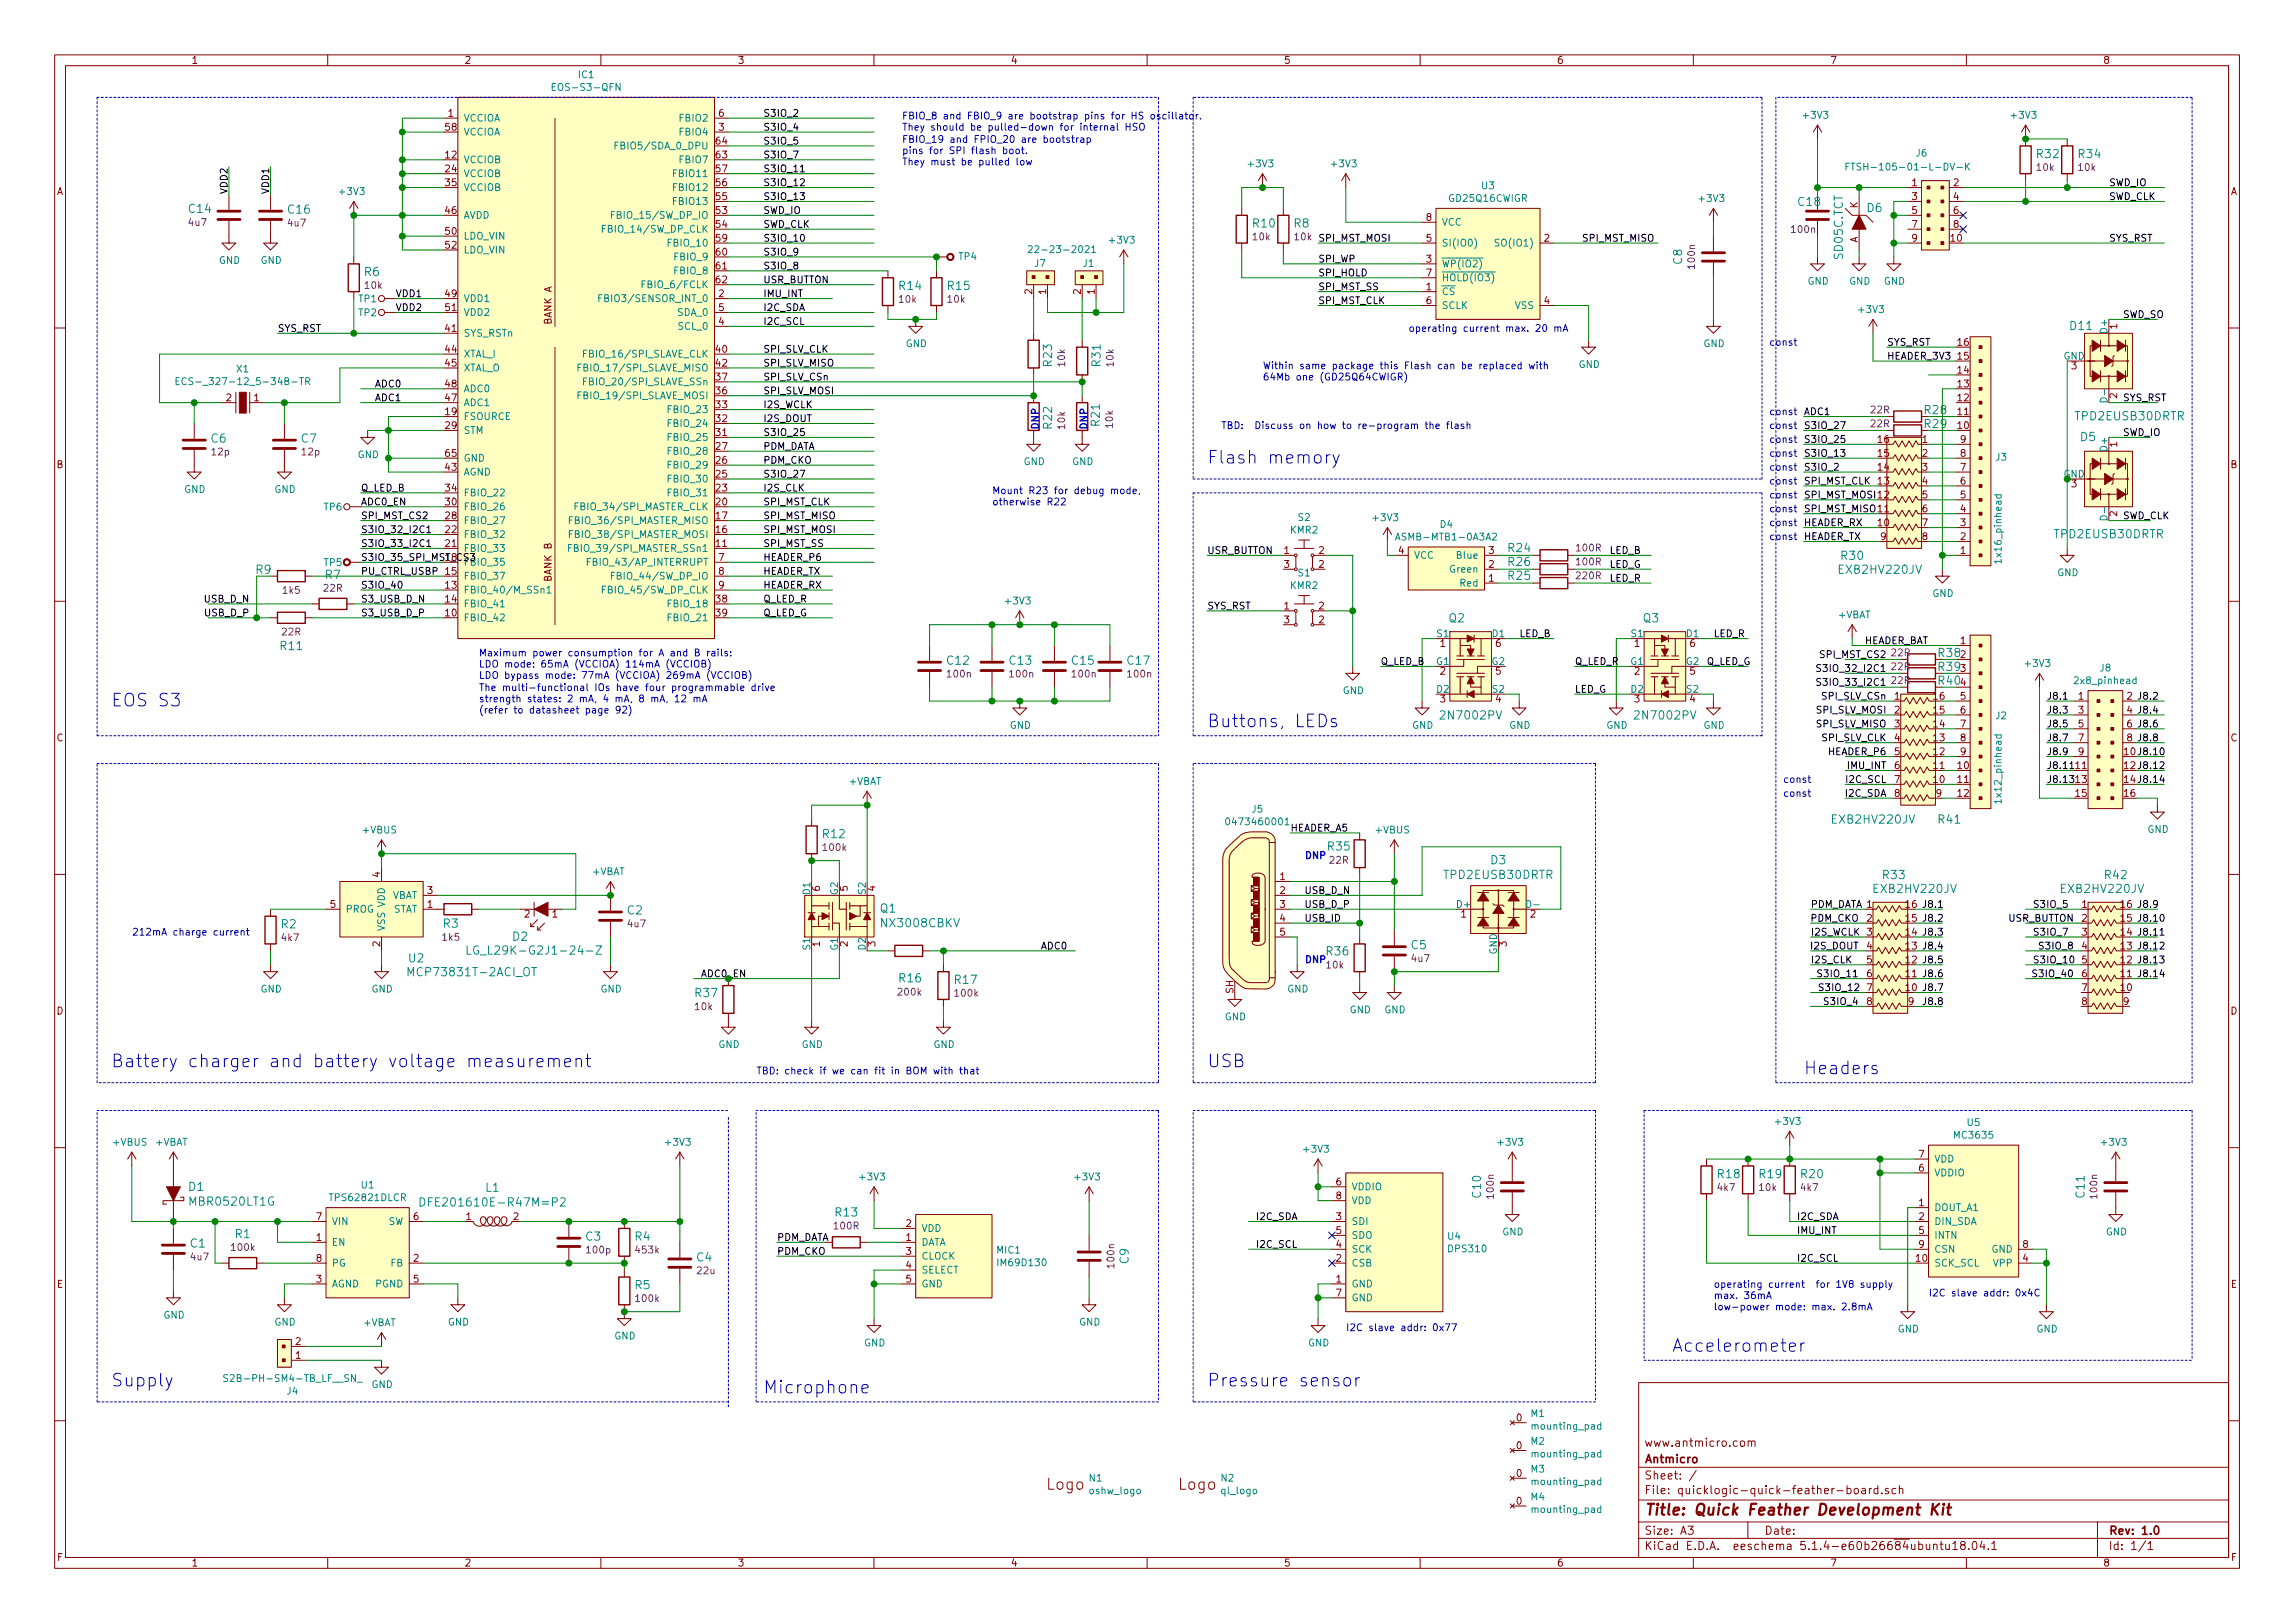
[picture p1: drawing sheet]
<svg xmlns="http://www.w3.org/2000/svg" width="420mm" height="297mm" viewBox="0 0 420 297" stroke-linecap="round" stroke-linejoin="round" font-family="sans-serif">
<defs><g id="words">
<g font-size="3.2" fill="#0000c2">
<text x="221" y="84.9">Flash memory</text>
<text x="20.3" y="129.3">EOS S3</text>
<text x="221" y="133.1">Buttons, LEDs</text>
<text x="20.3" y="195.4">Battery charger and battery voltage measurement</text>
<text x="221" y="195.4">USB</text>
<text x="330.2" y="196.6">Headers</text>
<text x="306.1" y="247.4">Accelerometer</text>
<text x="20.3" y="253.8">Supply</text>
<text x="139.7" y="255.1">Microphone</text>
<text x="221" y="253.8">Pressure sensor</text>
</g>
<g font-size="2.8" fill="#840000">
<text x="191.7" y="272.7">Logo</text>
<text x="215.8" y="272.7">Logo</text>
<text x="301" y="277.3">Title: Quick Feather Development Kit</text>
</g>
<g font-size="2.1" fill="#008484">
<text x="373" y="28.9">R32</text>
<text x="380.6" y="28.9">R34</text>
<text x="34.6" y="39">C14</text>
<text x="52.8" y="39.1">C16</text>
<text x="229.5" y="41.6">R10</text>
<text x="236.9" y="41.6">R8</text>
<text x="329.3" y="37.7">C18</text>
<text x="341.8" y="38.8">D6</text>
<text x="337.4" y="47.4" transform="rotate(-90 337.4 47.4)">SD05C.TCT</text>
<text x="66.8" y="50.5">R6</text>
<text x="164.7" y="53.1">R14</text>
<text x="173.6" y="53.1">R15</text>
<text x="308" y="48.3" transform="rotate(-90 308 48.3)">C8</text>
<text x="379.1" y="60.4">D11</text>
<text x="192.6" y="67" transform="rotate(-90 192.6 67)">R23</text>
<text x="201.5" y="67" transform="rotate(-90 201.5 67)">R31</text>
<text x="201.3" y="77.9" transform="rotate(-90 201.3 77.9)">R21</text>
<text x="352.4" y="75.8">R28</text>
<text x="380.1" y="76.9">TPD2EUSB30DRTR</text>
<text x="38.7" y="81">C6</text>
<text x="55.2" y="81">C7</text>
<text x="192.6" y="78.4" transform="rotate(-90 192.6 78.4)">R22</text>
<text x="352.4" y="78.3">R29</text>
<text x="380.9" y="80.7">D5</text>
<text x="276.2" y="101.1">R24</text>
<text x="376.3" y="98.5">TPD2EUSB30DRTR</text>
<text x="59.6" y="106">R7</text>
<text x="276.2" y="106.1">R25</text>
<text x="276.2" y="103.6">R26</text>
<text x="336.8" y="105">EXB2HV220JV</text>
<text x="337.2" y="102.5">R30</text>
<text x="265.3" y="113.9">Q2</text>
<text x="300.9" y="113.9">Q3</text>
<text x="51.4" y="119">R11</text>
<text x="173.5" y="121.7">C12</text>
<text x="184.9" y="121.7">C13</text>
<text x="196.3" y="121.7">C15</text>
<text x="206.5" y="121.7">C17</text>
<text x="354.9" y="120.3">R38</text>
<text x="264.1" y="131.7">2N7002PV</text>
<text x="299.7" y="131.7">2N7002PV</text>
<text x="150.7" y="153.4">R12</text>
<text x="243.2" y="155.7">R35</text>
<text x="335.6" y="150.7">EXB2HV220JV</text>
<text x="354.9" y="150.7">R41</text>
<text x="264.5" y="160.9">TPD2EUSB30DRTR</text>
<text x="272.9" y="158.2">D3</text>
<text x="344.8" y="160.9">R33</text>
<text x="385.4" y="160.9">R42</text>
<text x="114.9" y="167.4">C2</text>
<text x="161.2" y="167">Q1</text>
<text x="343.2" y="163.4">EXB2HV220JV</text>
<text x="377.5" y="163.4">EXB2HV220JV</text>
<text x="51.5" y="169.9">R2</text>
<text x="81.2" y="169.8">R3</text>
<text x="93.9" y="172.2">D2</text>
<text x="161.6" y="169.7">NX3008CBKV</text>
<text x="258.4" y="173.7">C5</text>
<text x="74.9" y="176.1">U2</text>
<text x="75.6" y="178.7">MCP73831T-2ACI_OT</text>
<text x="87.6" y="174.7">LG_L29K-G2J1-24-Z</text>
<text x="164.7" y="179.8">R16</text>
<text x="242.9" y="174.9">R36</text>
<text x="127.4" y="182.5">R37</text>
<text x="174.9" y="180.1">R17</text>
<text x="314.6" y="215.6">R18</text>
<text x="322.2" y="215.6">R19</text>
<text x="329.8" y="215.6">R20</text>
<text x="34.6" y="218">D1</text>
<text x="34.9" y="220.7">MBR0520LT1G</text>
<text x="78.7" y="220.8">DFE201610E-R47M=P2</text>
<text x="88.9" y="218.1">L1</text>
<text x="271.1" y="219.1" transform="rotate(-90 271.1 219.1)">C10</text>
<text x="381.6" y="219.1" transform="rotate(-90 381.6 219.1)">C11</text>
<text x="43.1" y="226.6">R1</text>
<text x="107.3" y="227.1">C3</text>
<text x="116.3" y="227.1">R4</text>
<text x="153" y="222.6">R13</text>
<text x="34.9" y="228.3">C1</text>
<text x="127.6" y="230.9">C4</text>
<text x="206.6" y="231.3" transform="rotate(-90 206.6 231.3)">C9</text>
<text x="116.3" y="236">R5</text>
</g>
<g font-size="2.1" fill="#008400">
<text x="46.9" y="105">R9</text>
<text x="354.9" y="125.3">R40</text>
<text x="354.9" y="122.8">R39</text>
</g>
<g font-size="2.1" fill="#840000">
<text x="301" y="267.8">Antmicro</text>
<text x="301" y="264.8">www.antmicro.com</text>
<text x="301" y="273.5">File: quicklogic-quick-feather-board.sch</text>
<text x="301" y="270.8">Sheet: /</text>
<text x="301" y="280.9">Size: A3</text>
<text x="323" y="280.9">Date:</text>
<text x="386" y="280.9">Rev: 1.0</text>
<text x="301" y="283.7">KiCad E.D.A. eeschema 5.1.4-e60b26684ubuntu18.04.1</text>
<text x="386" y="283.7">Id: 1/1</text>
</g>
<g font-size="1.8" fill="#840000">
<text x="35" y="11.7">1</text>
<text x="85" y="11.7">2</text>
<text x="135" y="11.7">3</text>
<text x="185" y="11.7">4</text>
<text x="235" y="11.7">5</text>
<text x="285" y="11.7">6</text>
<text x="335" y="11.7">7</text>
<text x="385" y="11.7">8</text>
<text x="81.6" y="23.9">58</text>
<text x="82.1" y="21.4">1</text>
<text x="131.6" y="23.9">3</text>
<text x="131.6" y="21.4">6</text>
<text x="81.6" y="29">12</text>
<text x="131.1" y="29">63</text>
<text x="131.1" y="26.5">64</text>
<text x="10.4" y="35.7">A</text>
<text x="81.6" y="31.5">24</text>
<text x="81.6" y="34.1">35</text>
<text x="131.1" y="34.1">56</text>
<text x="131.1" y="31.5">57</text>
<text x="350" y="34.1">1</text>
<text x="357.7" y="34.1">2</text>
<text x="408.4" y="35.7">A</text>
<text x="81.6" y="39.2">46</text>
<text x="131.1" y="39.2">53</text>
<text x="131.1" y="41.7">54</text>
<text x="131.1" y="36.6">55</text>
<text x="261.1" y="40.4">8</text>
<text x="340.1" y="38.1" transform="rotate(-90 340.1 38.1)">K</text>
<text x="350" y="36.6">3</text>
<text x="350" y="39.2">5</text>
<text x="350" y="41.7">7</text>
<text x="357.7" y="36.6">4</text>
<text x="357.7" y="39.2">6</text>
<text x="357.7" y="41.7">8</text>
<text x="81.6" y="43">50</text>
<text x="81.6" y="45.5">52</text>
<text x="131.1" y="44.2">59</text>
<text x="131.1" y="46.8">60</text>
<text x="261.1" y="44.2">5</text>
<text x="282.7" y="44.2">2</text>
<text x="340.1" y="44.5" transform="rotate(-90 340.1 44.5)">A</text>
<text x="350" y="44.2">9</text>
<text x="357.2" y="44.2">10</text>
<text x="131.1" y="49.3">61</text>
<text x="131.1" y="51.9">62</text>
<text x="189" y="53.9" transform="rotate(-90 189 53.9)">2</text>
<text x="191.5" y="53.9" transform="rotate(-90 191.5 53.9)">1</text>
<text x="197.9" y="53.9" transform="rotate(-90 197.9 53.9)">2</text>
<text x="200.4" y="53.9" transform="rotate(-90 200.4 53.9)">1</text>
<text x="261.1" y="53.1">1</text>
<text x="261.1" y="48">3</text>
<text x="261.1" y="50.6">7</text>
<text x="81.6" y="54.4">49</text>
<text x="81.6" y="56.9">51</text>
<text x="101" y="59.3" transform="rotate(-90 101 59.3)">BANK A</text>
<text x="131.6" y="54.4">2</text>
<text x="131.6" y="59.5">4</text>
<text x="131.6" y="56.9">5</text>
<text x="261.1" y="55.7">6</text>
<text x="282.7" y="55.7">4</text>
<text x="81.6" y="60.7">41</text>
<text x="81.6" y="64.6">44</text>
<text x="131.1" y="64.6">40</text>
<text x="358.4" y="65.8">15</text>
<text x="358.4" y="63.3">16</text>
<text x="387.6" y="60.2" transform="rotate(-90 387.6 60.2)">1</text>
<text x="81.6" y="67.1">45</text>
<text x="81.6" y="70.9">48</text>
<text x="131.1" y="69.6">37</text>
<text x="131.1" y="67.1">42</text>
<text x="358.4" y="70.9">13</text>
<text x="358.4" y="68.4">14</text>
<text x="379.2" y="67.6">3</text>
<text x="41.4" y="73.4">2</text>
<text x="46.5" y="73.4">1</text>
<text x="81.6" y="76">19</text>
<text x="81.6" y="73.4">47</text>
<text x="131.1" y="77.3">32</text>
<text x="131.1" y="74.7">33</text>
<text x="131.1" y="72.2">36</text>
<text x="358.4" y="76">11</text>
<text x="358.4" y="73.4">12</text>
<text x="387.6" y="72.9" transform="rotate(-90 387.6 72.9)">2</text>
<text x="81.6" y="78.5">29</text>
<text x="81.6" y="83.6">65</text>
<text x="131.1" y="82.3">27</text>
<text x="131.1" y="79.8">31</text>
<text x="343.8" y="83.6">15</text>
<text x="343.8" y="81.1">16</text>
<text x="351.9" y="81.1">1</text>
<text x="351.9" y="83.6">2</text>
<text x="358.4" y="78.5">10</text>
<text x="358.9" y="83.6">8</text>
<text x="358.9" y="81.1">9</text>
<text x="387.6" y="81.8" transform="rotate(-90 387.6 81.8)">1</text>
<text x="10.4" y="85.7">B</text>
<text x="81.6" y="90">34</text>
<text x="81.6" y="86.1">43</text>
<text x="131.1" y="90">23</text>
<text x="131.1" y="87.4">25</text>
<text x="131.1" y="84.9">26</text>
<text x="343.8" y="88.7">13</text>
<text x="343.8" y="86.1">14</text>
<text x="351.9" y="86.1">3</text>
<text x="351.9" y="88.7">4</text>
<text x="358.9" y="88.7">6</text>
<text x="358.9" y="86.1">7</text>
<text x="379.2" y="89.2">3</text>
<text x="408.4" y="85.7">B</text>
<text x="81.6" y="95">28</text>
<text x="81.6" y="92.5">30</text>
<text x="131.1" y="95">17</text>
<text x="131.1" y="92.5">20</text>
<text x="351.9" y="91.2">5</text>
<text x="351.9" y="93.8">6</text>
<text x="358.9" y="93.8">4</text>
<text x="358.9" y="91.2">5</text>
<text x="387.6" y="94.5" transform="rotate(-90 387.6 94.5)">2</text>
<text x="81.6" y="100.1">21</text>
<text x="81.6" y="97.6">22</text>
<text x="131.1" y="100.1">11</text>
<text x="131.1" y="97.6">16</text>
<text x="235.1" y="101.4">1</text>
<text x="241.5" y="101.4">2</text>
<text x="256.1" y="101.4">4</text>
<text x="272.6" y="101.4">3</text>
<text x="343.8" y="96.3">10</text>
<text x="344.3" y="98.8">9</text>
<text x="351.9" y="96.3">7</text>
<text x="351.9" y="98.8">8</text>
<text x="358.9" y="101.4">1</text>
<text x="358.9" y="98.8">2</text>
<text x="358.9" y="96.3">3</text>
<text x="81.6" y="107.7">13</text>
<text x="81.6" y="105.2">15</text>
<text x="101" y="106.3" transform="rotate(-90 101 106.3)">BANK B</text>
<text x="131.6" y="102.7">7</text>
<text x="131.6" y="105.2">8</text>
<text x="131.6" y="107.7">9</text>
<text x="235.1" y="103.9">3</text>
<text x="241.5" y="103.9">2</text>
<text x="272.6" y="106.5">1</text>
<text x="272.6" y="103.9">2</text>
<text x="81.6" y="112.8">10</text>
<text x="81.6" y="110.3">14</text>
<text x="131.1" y="110.3">38</text>
<text x="131.1" y="112.8">39</text>
<text x="235.1" y="111.5">1</text>
<text x="241.5" y="111.5">2</text>
<text x="235.1" y="114.1">3</text>
<text x="241.5" y="114.1">2</text>
<text x="263.7" y="118.4">1</text>
<text x="273.8" y="118.4">6</text>
<text x="299.2" y="118.4">1</text>
<text x="309.4" y="118.4">6</text>
<text x="358.9" y="117.9">1</text>
<text x="263.7" y="123.5">2</text>
<text x="273.8" y="123.5">5</text>
<text x="299.2" y="123.5">2</text>
<text x="309.4" y="123.5">5</text>
<text x="358.9" y="120.4">2</text>
<text x="358.9" y="123">3</text>
<text x="358.9" y="125.5">4</text>
<text x="263.7" y="128.6">3</text>
<text x="273.8" y="128.6">4</text>
<text x="299.2" y="128.6">3</text>
<text x="309.4" y="128.6">4</text>
<text x="346.9" y="128.1">1</text>
<text x="346.9" y="130.6">2</text>
<text x="354" y="130.6">15</text>
<text x="354" y="128.1">16</text>
<text x="358.9" y="128.1">5</text>
<text x="358.9" y="130.6">6</text>
<text x="380.5" y="128.1">1</text>
<text x="380.5" y="130.6">3</text>
<text x="10.4" y="135.7">C</text>
<text x="346.9" y="133.1">3</text>
<text x="346.9" y="135.7">4</text>
<text x="354" y="135.7">13</text>
<text x="354" y="133.1">14</text>
<text x="358.9" y="133.1">7</text>
<text x="358.9" y="135.7">8</text>
<text x="380.5" y="133.1">5</text>
<text x="380.5" y="135.7">7</text>
<text x="408.4" y="135.7">C</text>
<text x="346.9" y="138.2">5</text>
<text x="346.9" y="140.8">6</text>
<text x="346.9" y="143.3">7</text>
<text x="354" y="143.3">10</text>
<text x="354" y="140.8">11</text>
<text x="354" y="138.2">12</text>
<text x="358.4" y="140.8">10</text>
<text x="358.4" y="143.3">11</text>
<text x="358.9" y="138.2">9</text>
<text x="380" y="140.8">11</text>
<text x="380" y="143.3">13</text>
<text x="380.5" y="138.2">9</text>
<text x="346.9" y="145.8">8</text>
<text x="354.5" y="145.8">9</text>
<text x="358.4" y="145.8">12</text>
<text x="380" y="145.8">15</text>
<text x="388.9" y="145.8">16</text>
<text x="69.6" y="160.5" transform="rotate(-90 69.6 160.5)">4</text>
<text x="234.3" y="161.1">1</text>
<text x="60.5" y="166.2">5</text>
<text x="78.3" y="166.2">1</text>
<text x="78.3" y="163.6">3</text>
<text x="96" y="167.9">2</text>
<text x="101.1" y="167.9">1</text>
<text x="150.1" y="163.1" transform="rotate(-90 150.1 163.1)">6</text>
<text x="155.2" y="163.1" transform="rotate(-90 155.2 163.1)">5</text>
<text x="160.3" y="163.1" transform="rotate(-90 160.3 163.1)">4</text>
<text x="234.3" y="163.6">2</text>
<text x="234.3" y="166.2">3</text>
<text x="267.5" y="167.9">1</text>
<text x="280.2" y="167.9">2</text>
<text x="381.2" y="166.2">1</text>
<text x="69.6" y="173.2" transform="rotate(-90 69.6 173.2)">2</text>
<text x="150.1" y="173.2" transform="rotate(-90 150.1 173.2)">1</text>
<text x="155.2" y="173.2" transform="rotate(-90 155.2 173.2)">2</text>
<text x="160.3" y="173.2" transform="rotate(-90 160.3 173.2)">3</text>
<text x="234.3" y="168.7">4</text>
<text x="234.3" y="171.2">5</text>
<text x="275.8" y="173.2" transform="rotate(-90 275.8 173.2)">3</text>
<text x="341.8" y="168.7">2</text>
<text x="341.8" y="171.2">3</text>
<text x="341.8" y="173.8">4</text>
<text x="381.2" y="168.7">2</text>
<text x="381.2" y="171.2">3</text>
<text x="381.2" y="173.8">4</text>
<text x="341.8" y="176.3">5</text>
<text x="341.8" y="178.9">6</text>
<text x="381.2" y="176.3">5</text>
<text x="381.2" y="178.9">6</text>
<text x="10.4" y="185.7">D</text>
<text x="225.8" y="181.8" transform="rotate(-90 225.8 181.8)">SH</text>
<text x="341.8" y="181.4">7</text>
<text x="341.8" y="183.9">8</text>
<text x="349.4" y="183.9">9</text>
<text x="381.2" y="181.4">7</text>
<text x="381.2" y="183.9">8</text>
<text x="388.3" y="181.4">10</text>
<text x="388.8" y="183.9">9</text>
<text x="408.4" y="185.7">D</text>
<text x="351.3" y="214.4">6</text>
<text x="351.3" y="211.9">7</text>
<text x="244.6" y="217">6</text>
<text x="244.6" y="219.5">8</text>
<text x="351.3" y="220.8">1</text>
<text x="57.9" y="227.1">1</text>
<text x="57.9" y="223.3">7</text>
<text x="75.7" y="223.3">6</text>
<text x="85.3" y="223.3">1</text>
<text x="94" y="223.3">2</text>
<text x="165.9" y="227.1">1</text>
<text x="165.9" y="224.6">2</text>
<text x="244.6" y="223.3">3</text>
<text x="244.6" y="225.8">5</text>
<text x="351.3" y="223.3">2</text>
<text x="351.3" y="225.8">5</text>
<text x="57.9" y="230.9">8</text>
<text x="75.7" y="230.9">2</text>
<text x="165.9" y="229.7">3</text>
<text x="165.9" y="232.2">4</text>
<text x="244.6" y="230.9">2</text>
<text x="244.6" y="228.4">4</text>
<text x="350.8" y="230.9">10</text>
<text x="351.3" y="228.4">9</text>
<text x="370.4" y="230.9">4</text>
<text x="370.4" y="228.4">8</text>
<text x="10.4" y="235.7">E</text>
<text x="57.9" y="234.7">3</text>
<text x="75.7" y="234.7">5</text>
<text x="165.9" y="234.7">5</text>
<text x="244.6" y="234.7">1</text>
<text x="244.6" y="237.3">7</text>
<text x="408.4" y="235.7">E</text>
<text x="54.1" y="248.7">1</text>
<text x="54.1" y="246.2">2</text>
<text x="277.6" y="260.1">0</text>
<text x="277.6" y="265.2">0</text>
<text x="277.6" y="270.3">0</text>
<text x="277.6" y="275.4">0</text>
<text x="10.5" y="285.7">F</text>
<text x="35" y="286.7">1</text>
<text x="85" y="286.7">2</text>
<text x="135" y="286.7">3</text>
<text x="185" y="286.7">4</text>
<text x="235" y="286.7">5</text>
<text x="285" y="286.7">6</text>
<text x="335" y="286.7">7</text>
<text x="385" y="286.7">8</text>
<text x="408.5" y="285.7">F</text>
</g>
<g font-size="1.8" fill="#008484">
<text x="101.9" y="16.6">EOS-S3-QFN</text>
<text x="105.9" y="14.3">IC1</text>
<text x="84.8" y="22.3">VCCIOA</text>
<text x="124.6" y="22.3">FBIO2</text>
<text x="330.3" y="21.7">+3V3</text>
<text x="368.4" y="21.7">+3V3</text>
<text x="84.8" y="29.9">VCCIOB</text>
<text x="84.8" y="24.8">VCCIOA</text>
<text x="113.7" y="27.3">FBIO5/SDA_0_DPU</text>
<text x="124.6" y="24.8">FBIO4</text>
<text x="124.6" y="29.9">FBIO7</text>
<text x="350.8" y="28.7">J6</text>
<text x="62.3" y="35.7">+3V3</text>
<text x="84.8" y="32.4">VCCIOB</text>
<text x="84.8" y="35">VCCIOB</text>
<text x="123.6" y="35">FBIO12</text>
<text x="123.6" y="32.4">FBIO11</text>
<text x="228.7" y="30.6">+3V3</text>
<text x="243.9" y="30.6">+3V3</text>
<text x="271.3" y="34.6">U3</text>
<text x="340.6" y="31.2">FTSH-105-01-L-DV-K</text>
<text x="84.8" y="40">AVDD</text>
<text x="113" y="40">FBIO_15/SW_DP_IO</text>
<text x="123.6" y="37.5">FBIO13</text>
<text x="263.9" y="41.3">VCC</text>
<text x="265.4" y="36.9">GD25Q16CWIGR</text>
<text x="311.2" y="37">+3V3</text>
<text x="84.8" y="43.9">LDO_VIN</text>
<text x="84.8" y="46.4">LDO_VIN</text>
<text x="111.2" y="42.6">FBIO_14/SW_DP_CLK</text>
<text x="122.6" y="45.1">FBIO_10</text>
<text x="123.6" y="47.7">FBIO_9</text>
<text x="175.5" y="47.6">TP4</text>
<text x="189.9" y="46.3">22-23-2021</text>
<text x="203.3" y="44.6">+3V3</text>
<text x="263.9" y="45.1">SI(IO0)</text>
<text x="274.3" y="45.1">SO(IO1)</text>
<text x="40.1" y="48.3">GND</text>
<text x="47.7" y="48.3">GND</text>
<text x="118.4" y="52.7">FBIO_6/FCLK</text>
<text x="123.6" y="50.2">FBIO_8</text>
<text x="189.4" y="48.9">J7</text>
<text x="198.3" y="48.9">J1</text>
<text x="263.9" y="48.9">WP(IO2)</text>
<text x="263.9" y="51.5">HOLD(IO3)</text>
<text x="330.9" y="52.1">GND</text>
<text x="338.5" y="52.1">GND</text>
<text x="344.9" y="52.1">GND</text>
<text x="65.7" y="55.3">TP1</text>
<text x="65.7" y="57.9">TP2</text>
<text x="84.8" y="55.3">VDD1</text>
<text x="84.8" y="57.8">VDD2</text>
<text x="110.8" y="55.3">FBIO3/SENSOR_INT_0</text>
<text x="124.1" y="57.8">SDA_0</text>
<text x="263.9" y="54">CS</text>
<text x="263.9" y="56.6">SCLK</text>
<text x="277.4" y="56.6">VSS</text>
<text x="340.4" y="57.3">+3V3</text>
<text x="84.8" y="61.6">SYS_RSTn</text>
<text x="84.8" y="65.4">XTAL_I</text>
<text x="107.8" y="65.4">FBIO_16/SPI_SLAVE_CLK</text>
<text x="124.3" y="60.4">SCL_0</text>
<text x="165.8" y="63.5">GND</text>
<text x="311.9" y="63.5">GND</text>
<text x="377.8" y="65.8">GND</text>
<text x="385.8" y="60.9" transform="rotate(-90 385.8 60.9)">D+</text>
<text x="34.7" y="70.5">ECS-_327-12_5-34B-TR</text>
<text x="43.4" y="68.2">X1</text>
<text x="84.8" y="68">XTAL_O</text>
<text x="84.8" y="71.8">ADC0</text>
<text x="106.9" y="68">FBIO_17/SPI_SLAVE_MISO</text>
<text x="108" y="70.5">FBIO_20/SPI_SLAVE_SSn</text>
<text x="289" y="67.3">GND</text>
<text x="84.8" y="76.9">FSOURCE</text>
<text x="84.8" y="74.3">ADC1</text>
<text x="106.9" y="73.1">FBIO_19/SPI_SLAVE_MOSI</text>
<text x="122.6" y="75.6">FBIO_23</text>
<text x="385.8" y="73.3" transform="rotate(-90 385.8 73.3)">D-</text>
<text x="65.5" y="83.9">GND</text>
<text x="84.8" y="79.4">STM</text>
<text x="122.6" y="83.2">FBIO_28</text>
<text x="122.6" y="80.7">FBIO_25</text>
<text x="122.6" y="78.1">FBIO_24</text>
<text x="385.8" y="82.5" transform="rotate(-90 385.8 82.5)">D+</text>
<text x="84.8" y="87">AGND</text>
<text x="84.8" y="84.5">GND</text>
<text x="122.6" y="88.3">FBIO_30</text>
<text x="122.6" y="85.8">FBIO_29</text>
<text x="187.4" y="85.1">GND</text>
<text x="196.3" y="85.1">GND</text>
<text x="365.4" y="84.3">J3</text>
<text x="377.8" y="87.4">GND</text>
<text x="33.7" y="90.2">GND</text>
<text x="50.2" y="90.2">GND</text>
<text x="59.3" y="93.4">TP6</text>
<text x="84.8" y="95.9">FBIO_27</text>
<text x="84.8" y="93.4">FBIO_26</text>
<text x="84.8" y="90.8">FBIO_22</text>
<text x="105.3" y="95.9">FBIO_36/SPI_MASTER_MISO</text>
<text x="106.2" y="93.4">FBIO_34/SPI_MASTER_CLK</text>
<text x="122.6" y="90.8">FBIO_31</text>
<text x="237.7" y="95.3">S2</text>
<text x="251.5" y="95.4">+3V3</text>
<text x="385.8" y="94.9" transform="rotate(-90 385.8 94.9)">D-</text>
<text x="84.8" y="101">FBIO_33</text>
<text x="84.8" y="98.5">FBIO_32</text>
<text x="105.3" y="98.5">FBIO_38/SPI_MASTER_MOSI</text>
<text x="105.4" y="101">FBIO_39/SPI_MASTER_SSn1</text>
<text x="236.3" y="97.6">KMR2</text>
<text x="256.4" y="98.9">ASMB-MTB1-0A3A2</text>
<text x="263.7" y="96.6">D4</text>
<text x="59.3" y="103.6">TP5</text>
<text x="84.8" y="106.1">FBIO_37</text>
<text x="84.8" y="103.5">FBIO_35</text>
<text x="108.6" y="103.5">FBIO_43/AP_INTERRUPT</text>
<text x="113" y="106.1">FBIO_44/SW_DP_IO</text>
<text x="236.3" y="107.8">KMR2</text>
<text x="237.7" y="105.5">S1</text>
<text x="258.8" y="102.3">VCC</text>
<text x="265.7" y="104.8">Green</text>
<text x="266.9" y="102.3">Blue</text>
<text x="267.4" y="107.4">Red</text>
<text x="366.4" y="102.7" transform="rotate(-90 366.4 102.7)">1x16_pinhead</text>
<text x="376.6" y="105.4">GND</text>
<text x="84.8" y="113.7">FBIO_42</text>
<text x="84.8" y="108.6">FBIO_40/M_SSn1</text>
<text x="84.8" y="111.2">FBIO_41</text>
<text x="111.2" y="108.6">FBIO_45/SW_DP_CLK</text>
<text x="122.6" y="111.2">FBIO_18</text>
<text x="122.6" y="113.7">FBIO_21</text>
<text x="184.2" y="110.6">+3V3</text>
<text x="336.5" y="113.2">+VBAT</text>
<text x="353.8" y="109.3">GND</text>
<text x="263.1" y="116.6">S1</text>
<text x="273.2" y="116.6">D1</text>
<text x="298.7" y="116.6">S1</text>
<text x="308.8" y="116.6">D1</text>
<text x="263" y="121.7">G1</text>
<text x="273.2" y="121.7">G2</text>
<text x="298.6" y="121.7">G1</text>
<text x="308.7" y="121.7">G2</text>
<text x="370.9" y="122.1">+3V3</text>
<text x="380.1" y="125.2">2x8_pinhead</text>
<text x="384.5" y="122.9">J8</text>
<text x="245.8" y="127">GND</text>
<text x="263" y="126.8">D2</text>
<text x="273.3" y="126.8">S2</text>
<text x="298.6" y="126.8">D2</text>
<text x="308.8" y="126.8">S2</text>
<text x="365.4" y="131.6">J2</text>
<text x="184.9" y="133.4">GND</text>
<text x="258.5" y="133.4">GND</text>
<text x="276.3" y="133.4">GND</text>
<text x="294.1" y="133.4">GND</text>
<text x="311.9" y="133.4">GND</text>
<text x="155.4" y="143.6">+VBAT</text>
<text x="229.2" y="148.7">J5</text>
<text x="366.4" y="146.6" transform="rotate(-90 366.4 146.6)">1x12_pinhead</text>
<text x="66.5" y="152.5">+VBUS</text>
<text x="225.3" y="151">0473460001</text>
<text x="251.9" y="152.5">+VBUS</text>
<text x="393.1" y="152.4">GND</text>
<text x="108.5" y="160.2">+VBAT</text>
<text x="63.2" y="167">PROG</text>
<text x="71.6" y="164.5">VBAT</text>
<text x="71.8" y="167">STAT</text>
<text x="148.3" y="163.7" transform="rotate(-90 148.3 163.7)">D1</text>
<text x="153.4" y="163.8" transform="rotate(-90 153.4 163.8)">G2</text>
<text x="158.5" y="163.7" transform="rotate(-90 158.5 163.7)">S2</text>
<text x="266.8" y="166.2">D+</text>
<text x="279.8" y="166.2">D-</text>
<text x="70.5" y="170.5" transform="rotate(-90 70.5 170.5)">VSS VDD</text>
<text x="148.3" y="173.8" transform="rotate(-90 148.3 173.8)">S1</text>
<text x="153.4" y="173.9" transform="rotate(-90 153.4 173.9)">G1</text>
<text x="158.5" y="173.9" transform="rotate(-90 158.5 173.9)">D2</text>
<text x="274.1" y="174.7" transform="rotate(-90 274.1 174.7)">GND</text>
<text x="47.7" y="181.6">GND</text>
<text x="68" y="181.6">GND</text>
<text x="109.9" y="181.6">GND</text>
<text x="235.7" y="181.6">GND</text>
<text x="247.1" y="185.5">GND</text>
<text x="253.4" y="185.5">GND</text>
<text x="131.5" y="191.8">GND</text>
<text x="146.8" y="191.8">GND</text>
<text x="170.9" y="191.8">GND</text>
<text x="224.2" y="186.7">GND</text>
<text x="20.8" y="209.7">+VBUS</text>
<text x="28.4" y="209.7">+VBAT</text>
<text x="122" y="209.7">+3V3</text>
<text x="274.4" y="209.7">+3V3</text>
<text x="325.2" y="205.9">+3V3</text>
<text x="358" y="208.4">MC3635</text>
<text x="360.2" y="206.1">U5</text>
<text x="384.9" y="209.7">+3V3</text>
<text x="238.8" y="211">+3V3</text>
<text x="354.1" y="215.3">VDDIO</text>
<text x="354.1" y="212.8">VDD</text>
<text x="60.7" y="219.8">TPS62821DLCR</text>
<text x="66.2" y="217.5">U1</text>
<text x="157.6" y="216">+3V3</text>
<text x="196.9" y="216">+3V3</text>
<text x="247.4" y="217.8">VDDIO</text>
<text x="247.4" y="220.4">VDD</text>
<text x="354.1" y="221.7">DOUT_A1</text>
<text x="60.7" y="224.2">VIN</text>
<text x="71.1" y="224.2">SW</text>
<text x="168.7" y="225.5">VDD</text>
<text x="247.4" y="224.2">SDI</text>
<text x="247.4" y="226.7">SDO</text>
<text x="265.1" y="226.9">U4</text>
<text x="275" y="226.1">GND</text>
<text x="354.1" y="224.2">DIN_SDA</text>
<text x="354.1" y="226.7">INTN</text>
<text x="385.5" y="226.1">GND</text>
<text x="60.7" y="228">EN</text>
<text x="60.7" y="231.8">PG</text>
<text x="71.6" y="231.8">FB</text>
<text x="168.7" y="228">DATA</text>
<text x="168.7" y="230.5">CLOCK</text>
<text x="168.7" y="233.1">SELECT</text>
<text x="182.5" y="229.4">MIC1</text>
<text x="183" y="231.7">IM69D130</text>
<text x="247.4" y="231.8">CSB</text>
<text x="247.4" y="229.3">SCK</text>
<text x="265.4" y="229.2">DPS310</text>
<text x="354.1" y="231.8">SCK_SCL</text>
<text x="354.1" y="229.3">CSN</text>
<text x="364.6" y="229.3">GND</text>
<text x="365" y="231.8">VPP</text>
<text x="60.7" y="235.6">AGND</text>
<text x="68.8" y="235.6">PGND</text>
<text x="168.7" y="235.6">GND</text>
<text x="247.4" y="235.6">GND</text>
<text x="247.4" y="238.2">GND</text>
<text x="29.9" y="241.3">GND</text>
<text x="50.2" y="242.6">GND</text>
<text x="66.5" y="242.7">+VBAT</text>
<text x="82" y="242.6">GND</text>
<text x="112.5" y="245.1">GND</text>
<text x="197.6" y="242.6">GND</text>
<text x="347.4" y="243.9">GND</text>
<text x="372.8" y="243.9">GND</text>
<text x="158.2" y="246.4">GND</text>
<text x="239.5" y="246.4">GND</text>
<text x="42.4" y="252.9">S2B-PH-SM4-TB_LF__SN_</text>
<text x="52.6" y="255.2">J4</text>
<text x="68" y="254">GND</text>
<text x="280.3" y="259.3">M1</text>
<text x="280.7" y="261.7">mounting_pad</text>
<text x="280.3" y="264.4">M2</text>
<text x="280.3" y="269.5">M3</text>
<text x="280.7" y="266.7">mounting_pad</text>
<text x="199.5" y="271.2">N1</text>
<text x="199.5" y="273.5">oshw_logo</text>
<text x="223.6" y="271.2">N2</text>
<text x="223.7" y="273.5">ql_logo</text>
<text x="280.3" y="274.6">M4</text>
<text x="280.7" y="271.8">mounting_pad</text>
<text x="280.7" y="276.9">mounting_pad</text>
</g>
<g font-size="1.8">
<text x="139.7" y="23.9">S3IO_4</text>
<text x="139.7" y="21.4">S3IO_2</text>
<text x="139.7" y="29">S3IO_7</text>
<text x="139.7" y="26.5">S3IO_5</text>
<text x="41.7" y="35.6" transform="rotate(-90 41.7 35.6)">VDD2</text>
<text x="49.3" y="35.6" transform="rotate(-90 49.3 35.6)">VDD1</text>
<text x="139.7" y="34.1">S3IO_12</text>
<text x="139.7" y="31.5">S3IO_11</text>
<text x="386.1" y="34.1">SWD_IO</text>
<text x="139.7" y="41.7">SWD_CLK</text>
<text x="139.7" y="39.2">SWD_IO</text>
<text x="139.7" y="36.6">S3IO_13</text>
<text x="386.1" y="36.6">SWD_CLK</text>
<text x="139.7" y="44.2">S3IO_10</text>
<text x="139.7" y="46.8">S3IO_9</text>
<text x="241.3" y="44.2">SPI_MST_MOSI</text>
<text x="289.6" y="44.2">SPI_MST_MISO</text>
<text x="386.1" y="44.2">SYS_RST</text>
<text x="139.7" y="51.9">USR_BUTTON</text>
<text x="139.7" y="49.3">S3IO_8</text>
<text x="241.3" y="48">SPI_WP</text>
<text x="241.3" y="50.6">SPI_HOLD</text>
<text x="241.3" y="53.1">SPI_MST_SS</text>
<text x="72.4" y="54.4">VDD1</text>
<text x="72.4" y="56.9">VDD2</text>
<text x="139.7" y="59.5">I2C_SCL</text>
<text x="139.7" y="56.9">I2C_SDA</text>
<text x="139.7" y="54.4">IMU_INT</text>
<text x="241.3" y="55.7">SPI_MST_CLK</text>
<text x="388.6" y="58.2">SWD_SO</text>
<text x="50.8" y="60.7">SYS_RST</text>
<text x="139.7" y="64.6">SPI_SLV_CLK</text>
<text x="345.4" y="63.3">SYS_RST</text>
<text x="345.4" y="65.8">HEADER_3V3</text>
<text x="68.6" y="70.9">ADC0</text>
<text x="139.7" y="67.1">SPI_SLV_MISO</text>
<text x="139.7" y="69.6">SPI_SLV_CSn</text>
<text x="68.6" y="73.4">ADC1</text>
<text x="139.7" y="72.2">SPI_SLV_MOSI</text>
<text x="139.7" y="74.7">I2S_WCLK</text>
<text x="139.7" y="77.3">I2S_DOUT</text>
<text x="330.2" y="76">ADC1</text>
<text x="388.6" y="73.4">SYS_RST</text>
<text x="139.7" y="82.3">PDM_DATA</text>
<text x="139.7" y="79.8">S3IO_25</text>
<text x="330.2" y="81.1">S3IO_25</text>
<text x="330.2" y="83.6">S3IO_13</text>
<text x="330.2" y="78.5">S3IO_27</text>
<text x="388.6" y="79.8">SWD_IO</text>
<text x="66" y="90">Q_LED_B</text>
<text x="139.7" y="84.9">PDM_CKO</text>
<text x="139.7" y="87.4">S3IO_27</text>
<text x="139.7" y="90">I2S_CLK</text>
<text x="330.2" y="88.7">SPI_MST_CLK</text>
<text x="330.2" y="86.1">S3IO_2</text>
<text x="66" y="92.5">ADC0_EN</text>
<text x="66" y="95">SPI_MST_CS2</text>
<text x="139.7" y="95">SPI_MST_MISO</text>
<text x="139.7" y="92.5">SPI_MST_CLK</text>
<text x="330.2" y="93.8">SPI_MST_MISO 11</text>
<text x="330.2" y="91.2">SPI_MST_MOSI 12</text>
<text x="388.6" y="95">SWD_CLK</text>
<text x="66" y="97.6">S3IO_32_I2C1</text>
<text x="66" y="100.1">S3IO_33_I2C1</text>
<text x="139.7" y="100.1">SPI_MST_SS</text>
<text x="139.7" y="97.6">SPI_MST_MOSI</text>
<text x="221" y="101.4">USR_BUTTON</text>
<text x="294.6" y="101.4">LED_B</text>
<text x="330.2" y="96.3">HEADER_RX</text>
<text x="330.2" y="98.8">HEADER_TX</text>
<text x="66" y="105.2">PU_CTRL_USBP</text>
<text x="66" y="102.7">S3IO_35_SPI_MST_CS3</text>
<text x="66" y="107.7">S3IO_40</text>
<text x="81.6" y="102.7">18</text>
<text x="139.7" y="102.7">HEADER_P6</text>
<text x="139.7" y="107.7">HEADER_RX</text>
<text x="139.7" y="105.2">HEADER_TX</text>
<text x="294.6" y="106.5">LED_R</text>
<text x="294.6" y="103.9">LED_G</text>
<text x="37.5" y="110.3">USB_D_N</text>
<text x="37.6" y="112.8">USB_D_P</text>
<text x="66" y="110.3">S3_USB_D_N</text>
<text x="66" y="112.8">S3_USB_D_P</text>
<text x="139.7" y="110.3">Q_LED_R</text>
<text x="139.7" y="112.8">Q_LED_G</text>
<text x="221" y="111.5">SYS_RST</text>
<text x="278.1" y="116.6">LED_B</text>
<text x="313.7" y="116.6">LED_R</text>
<text x="341" y="117.9">HEADER_BAT</text>
<text x="252.7" y="121.7">Q_LED_B</text>
<text x="288.3" y="121.7">Q_LED_R</text>
<text x="312.4" y="121.7">Q_LED_G</text>
<text x="333.5" y="120.4">SPI_MST_CS2</text>
<text x="333.7" y="123">S3IO_32_I2C1</text>
<text x="333.7" y="125.5">S3IO_33_I2C1</text>
<text x="288.3" y="126.8">LED_G</text>
<text x="332.7" y="130.6">SPI_SLV_MOSI</text>
<text x="333.7" y="128.1">SPI_SLV_CSn</text>
<text x="374.6" y="128.1">J8.1</text>
<text x="374.6" y="130.6">J8.3</text>
<text x="389.4" y="128.1">2 J8.2</text>
<text x="389.4" y="130.6">4 J8.4</text>
<text x="332.7" y="133.1">SPI_SLV_MISO</text>
<text x="333.6" y="135.7">SPI_SLV_CLK</text>
<text x="374.6" y="133.1">J8.5</text>
<text x="374.6" y="135.7">J8.7</text>
<text x="389.4" y="133.1">6 J8.6</text>
<text x="389.4" y="135.7">8 J8.8</text>
<text x="334.8" y="138.2">HEADER_P6</text>
<text x="338.2" y="143.3">I2C_SCL</text>
<text x="338.4" y="140.8">IMU_INT</text>
<text x="374.6" y="140.8">J8.11</text>
<text x="374.6" y="138.2">J8.9</text>
<text x="374.6" y="143.3">J8.13</text>
<text x="388.9" y="138.2">10J8.10</text>
<text x="388.9" y="140.8">12J8.12</text>
<text x="388.9" y="143.3">14J8.14</text>
<text x="338" y="145.8">I2C_SDA</text>
<text x="236.2" y="152.2">HEADER_A5</text>
<text x="238.8" y="166.2">USB_D_P</text>
<text x="238.8" y="163.6">USB_D_N</text>
<text x="331.5" y="166.2">PDM_DATA 1</text>
<text x="348.9" y="166.2">16 J8.1</text>
<text x="372.1" y="166.2">S3IO_5</text>
<text x="388.3" y="166.2">16 J8.9</text>
<text x="190.5" y="173.8">ADC0</text>
<text x="238.8" y="168.7">USB_ID</text>
<text x="331.5" y="171.2">I2S_WCLK</text>
<text x="331.5" y="168.7">PDM_CKO</text>
<text x="331.7" y="173.8">I2S_DOUT</text>
<text x="348.9" y="173.8">13 J8.4</text>
<text x="348.9" y="171.2">14 J8.3</text>
<text x="348.9" y="168.7">15 J8.2</text>
<text x="367.6" y="168.7">USR_BUTTON</text>
<text x="372.1" y="171.2">S3IO_7</text>
<text x="373.7" y="173.8">S3IO_8</text>
<text x="388.3" y="173.8">13 J8.12</text>
<text x="388.3" y="171.2">14 J8.11</text>
<text x="388.3" y="168.7">15 J8.10</text>
<text x="331.5" y="176.3">I2S_CLK</text>
<text x="333.4" y="178.9">S3IO_11</text>
<text x="348.9" y="178.9">11 J8.6</text>
<text x="348.9" y="176.3">12 J8.5</text>
<text x="372.1" y="176.3">S3IO_10</text>
<text x="372.7" y="178.9">S3IO_40</text>
<text x="388.3" y="178.9">11 J8.14</text>
<text x="388.3" y="176.3">12 J8.13</text>
<text x="332.7" y="181.4">S3IO_12</text>
<text x="334.4" y="183.9">S3IO_4</text>
<text x="348.9" y="181.4">10 J8.7</text>
<text x="351.8" y="183.9">J8.8</text>
<text x="142.2" y="227.1">PDM_DATA</text>
<text x="229.9" y="223.3">I2C_SDA</text>
<text x="328.9" y="223.3">I2C_SDA</text>
<text x="328.9" y="225.8">IMU_INT</text>
<text x="142.2" y="229.7">PDM_CKO</text>
<text x="229.9" y="228.4">I2C_SCL</text>
<text x="328.9" y="230.9">I2C_SCL</text>
</g>
<g font-size="1.8" fill="#0000c2">
<text x="165.1" y="21.9">FBIO_8 and FBIO_9 are bootstrap pins for HS oscillator.</text>
<text x="165.1" y="23.9">They should be pulled-down for internal HSO</text>
<text x="165.1" y="26.1">FBIO_19 and FPIO_20 are bootstrap</text>
<text x="165.1" y="28.2">pins for SPI flash boot.</text>
<text x="165.1" y="30.3">They must be pulled low</text>
<text x="257.8" y="60.7">operating current max. 20 mA</text>
<text x="323.8" y="63.3">const</text>
<text x="231.1" y="67.6">Within same package this Flash can be replaced with</text>
<text x="231.1" y="69.6">64Mb one (GD25Q64CWIGR)</text>
<text x="323.8" y="76">const</text>
<text x="190.2" y="78.8" transform="rotate(-90 190.2 78.8)">DNP</text>
<text x="199.1" y="78.8" transform="rotate(-90 199.1 78.8)">DNP</text>
<text x="223.5" y="78.5">TBD: Discuss on how to re-program the flash</text>
<text x="323.8" y="83.6">const</text>
<text x="323.8" y="81.1">const</text>
<text x="323.8" y="78.5">const</text>
<text x="323.8" y="86.1">const</text>
<text x="323.8" y="88.7">const</text>
<text x="181.6" y="90.4">Mount R23 for debug mode,</text>
<text x="181.6" y="92.5">otherwise R22</text>
<text x="323.8" y="91.2">const</text>
<text x="323.8" y="93.8">const</text>
<text x="323.8" y="98.8">const</text>
<text x="323.8" y="96.3">const</text>
<text x="87.6" y="120.1">Maximum power consumption for A and B rails:</text>
<text x="87.6" y="122.2">LDO mode: 65mA (VCCIOA) 114mA (VCCIOB)</text>
<text x="87.6" y="124.2">LDO bypass mode: 77mA (VCCIOA) 269mA (VCCIOB)</text>
<text x="87.6" y="126.5">The multi-functional IOs have four programmable drive</text>
<text x="87.6" y="128.5">strength states: 2 mA, 4 mA, 8 mA, 12 mA</text>
<text x="87.6" y="130.6">(refer to datasheet page 92)</text>
<text x="326.4" y="143.3">const</text>
<text x="326.4" y="145.8">const</text>
<text x="238.8" y="157.2">DNP</text>
<text x="24.1" y="171.2">212mA charge current</text>
<text x="238.8" y="176.3">DNP</text>
<text x="138.4" y="196.6">TBD: check if we can fit in BOM with that</text>
<text x="313.7" y="235.7">operating current for 1V8 supply</text>
<text x="313.7" y="237.8">max. 36mA</text>
<text x="313.7" y="239.8">low-power mode: max. 2.8mA</text>
<text x="353.1" y="237.3">I2C slave addr: 0x4C</text>
<text x="246.4" y="243.6">I2C slave addr: 0x77</text>
</g>
<g font-size="1.8" fill="#840084">
<text x="372.9" y="31.3">10k</text>
<text x="380.6" y="31.3">10k</text>
<text x="34.6" y="41.4">4u7</text>
<text x="52.8" y="41.4">4u7</text>
<text x="229.4" y="44">10k</text>
<text x="237.1" y="44">10k</text>
<text x="328.1" y="42.6">100n</text>
<text x="66.9" y="52.9">10k</text>
<text x="310.3" y="49" transform="rotate(-90 310.3 49)">100n</text>
<text x="164.7" y="55.4">10k</text>
<text x="173.6" y="55.4">10k</text>
<text x="195" y="67" transform="rotate(-90 195 67)">10k</text>
<text x="203.9" y="67" transform="rotate(-90 203.9 67)">10k</text>
<text x="342.5" y="75.7">22R</text>
<text x="38.8" y="83.3">12p</text>
<text x="55.3" y="83.3">12p</text>
<text x="195" y="78.4" transform="rotate(-90 195 78.4)">10k</text>
<text x="203.8" y="78.2" transform="rotate(-90 203.8 78.2)">10k</text>
<text x="342.5" y="78.2">22R</text>
<text x="288.7" y="100.9">100R</text>
<text x="288.7" y="106">220R</text>
<text x="288.7" y="103.5">100R</text>
<text x="51.9" y="108.7">1k5</text>
<text x="59.3" y="108.3">22R</text>
<text x="51.7" y="116.3">22R</text>
<text x="173.6" y="124">100n</text>
<text x="185" y="124">100n</text>
<text x="196.4" y="124">100n</text>
<text x="206.6" y="124">100n</text>
<text x="346.3" y="125.2">22R</text>
<text x="346.3" y="122.6">22R</text>
<text x="346.3" y="120.1">22R</text>
<text x="150.8" y="155.7">100k</text>
<text x="243.5" y="158.1">22R</text>
<text x="51.6" y="172.2">4k7</text>
<text x="81.1" y="172.2">1k5</text>
<text x="115" y="169.7">4u7</text>
<text x="242.9" y="177.3">10k</text>
<text x="258.5" y="176.1">4u7</text>
<text x="127.3" y="184.9">10k</text>
<text x="164.5" y="182.2">200k</text>
<text x="174.9" y="182.4">100k</text>
<text x="273.5" y="219.2" transform="rotate(-90 273.5 219.2)">100n</text>
<text x="314.5" y="218">4k7</text>
<text x="322.1" y="218">10k</text>
<text x="329.8" y="218">4k7</text>
<text x="384" y="219.2" transform="rotate(-90 384 219.2)">100n</text>
<text x="152.8" y="225">100R</text>
<text x="35" y="230.7">4u7</text>
<text x="42.5" y="228.9">100k</text>
<text x="107.5" y="229.4">100p</text>
<text x="116.5" y="229.4">453k</text>
<text x="127.7" y="233.2">22u</text>
<text x="204" y="231.9" transform="rotate(-90 204 231.9)">100n</text>
<text x="116.5" y="238.3">100k</text>
</g>
<text font-size="1.8" fill="#008400" x="128.3" y="178.9">ADC0_EN</text>
</g></defs>
<g fill="none" stroke="#840000" stroke-width=".18">
<path d="M10 10h400v277h-400zM12 12h396v273.1h-396zM60 10v2M83.8 17.8h47v99.1h-47zM110 10v2M160 10v2M210 10v2M260 10v2M310 10v2M360 10v2M41.9 35.6v2.8M49.5 35.6v2.8"/>
<path d="M64.8 36.9l-.8 1.2M64.8 36.9v2.5M64.8 36.9l.7 1.2M81.3 21.6h2.5M101.6 21.6v38.1M130.8 21.6h2.5M130.8 24.2h2.5M227.3 38.1v1.3M231.1 31.8l-.7 1.3M231.1 31.8v2.5M231.1 31.8l.8 1.3M234.9 38.1v1.3"/>
<path d="M246.4 31.8l-.8 1.3M246.4 31.8v2.5M246.4 31.8l.7 1.3M262.9 38.1h19v20.4h-19zM313.7 38.1l-.8 1.3M313.7 38.1v2.6M313.7 38.1l.8 1.3M332.7 22.9l-.7 1.3M332.7 22.9v2.5M332.7 22.9l.8 1.3M337.8 38.1l1.3 1.3h2.5l1.3 1.3M340.4 35.6v3.8"/>
<path d="M349.2 34.3h2.6M349.2 36.9h2.6M349.2 39.4h2.6M351.8 33.1h5.1v12.7h-5.1zM356.9 34.3h2.5M356.9 36.9h2.5M356.9 39.4h2.5M370.8 22.9l-.7 1.3M370.8 22.9v3.8M370.8 31.8v1.3M370.8 22.9l.8 1.3M378.5 25.4v1.3"/>
<path d="M378.5 31.8v1.3M41.9 40.4v4.1h1.3l-1.3 1.3-1.3-1.3h1.3M49.5 40.4v4.1h1.3l-1.3 1.3-1.2-1.3h1.2M64.8 47v1.3M64.8 53.4v1.2M70.5 54.6h1.9M70.5 57.2h1.9M130.8 54.6h2.5M130.8 59.7h2.5M130.8 57.2h2.5M162.6 49.6v1.2M162.6 55.9v1.3"/>
<path d="M167.6 58.5v1.2h1.3l-1.3 1.3-1.2-1.3h1.2M171.4 49.6v1.2M171.4 55.9v1.3M171.4 47h2M188 49.6h5v2.5h-5zM189.2 52.1v2.5M191.8 52.1v2.5M196.8 49.6h5.1v2.5h-5.1zM198.1 52.1v2.5M200.7 52.1v2.5M205.7 45.8l-.7 1.2M205.7 45.8v2.5"/>
<path d="M205.7 45.8l.8 1.2M227.3 44.5v1.3M234.9 44.5v1.3M260.3 53.4h2.6M260.3 44.5h2.6M260.3 48.3h2.6M260.3 55.9h2.6M260.3 50.8h2.6M260.3 40.7h2.6M281.9 44.5h2.6M281.9 55.9h2.6M313.7 58.5v1.2h1.3l-1.3 1.3-1.3-1.3h1.3"/>
<path d="M313.7 43.2v2.8M313.7 48v2.8M332.7 47v1.3h1.3l-1.3 1.3-1.2-1.3h1.2M332.7 40.4v2.8M340.4 47v1.3h1.2l-1.2 1.3-1.3-1.3h1.3M340.4 41.9v3.9M342.9 58.5l-.8 1.2M342.9 58.5v2.5M342.9 58.5l.8 1.2M346.7 47v1.3h1.3l-1.3 1.3-1.3-1.3h1.3M349.2 44.5h2.6M349.2 41.9h2.6"/>
<path d="M356.9 41.9h2.5M10 60h2M35.6 77.5v2.8M40.6 73.7h2.6M43.2 71.8v3.8M45.7 71.8v3.8M45.7 73.7h2.6M52.1 77.5v2.8M67.3 78.8v1.2h1.3l-1.3 1.3-1.3-1.3h1.3M101.6 63.5v50.8M189.2 78.8v2.5h1.3l-1.3 1.3-1.2-1.3h1.2M189.2 61v1.3"/>
<path d="M189.2 67.3v1.3M189.2 72.4v1.3M198.1 78.8v2.5h1.3l-1.3 1.3-1.3-1.3h1.3M198.1 62.3v1.2M198.1 68.6v1.3M198.1 72.4v1.3M290.8 62.3v1.2h1.3l-1.3 1.3-1.2-1.3h1.2M345.4 78.8h1.3M345.4 76.2h1.3M351.8 78.8h1.3M351.8 76.2h1.3M360.7 61.6h3.8v41.9h-3.8z"/>
<path d="M381 66.1h4.3M381.6 61h8.8v10.2h-8.8zM382.7 63.3h6.8v5.6h-6.8zM384.6 62.3v2M384.6 67.9v2M386.1 61v2.3M386.1 68.9v2.3M386.8 66.1v.7l-.2 .3M386.8 66.1h2.7M387.1 65.1l-.3 .2v.8M389.1 62.3v2M389.1 67.9v2"/>
<path d="M408 60h2M35.6 82.3v4.1h1.2l-1.2 1.3-1.3-1.3h1.3M52.1 82.3v4.1h1.2l-1.2 1.3-1.3-1.3h1.3M64.1 92.7h1.9M237.7 98.8h2.1M238.8 98.8v1.6M254 96.6l-.8 1.2M254 96.6v2.5M254 96.6l.8 1.2M345.4 80h6.4v20.4h-6.4zM345.6 83.9h1l.4-.7 .6 1.2 .6-1.2 .7 1.2 .6-1.2 .6 1.2 .7-1.2 .4 .7h.6M345.6 99.1h1l.4-.6 .6 1.1 .6-1.1 .7 1.1 .6-1.1 .6 1.1 .7-1.1 .4 .6h.6"/>
<path d="M345.6 96.6h1l.4-.7 .6 1.2 .6-1.2 .7 1.2 .6-1.2 .6 1.2 .7-1.2 .4 .7h.6M345.6 94h1l.4-.6 .6 1.1 .6-1.1 .7 1.1 .6-1.1 .6 1.1 .7-1.1 .4 .6h.6M345.6 91.5h1l.4-.7 .6 1.2 .6-1.2 .7 1.2 .6-1.2 .6 1.2 .7-1.2 .4 .7h.6M345.6 88.9h1l.4-.6 .6 1.1 .6-1.1 .7 1.1 .6-1.1 .6 1.1 .7-1.1 .4 .6h.6M345.6 86.4h1l.4-.6 .6 1.1 .6-1.1 .7 1.1 .6-1.1 .6 1.1 .7-1.1 .4 .6h.6M345.6 81.3h1l.4-.6 .6 1.1 .6-1.1 .7 1.1 .6-1.1 .6 1.1 .7-1.1 .4 .6h.6M358.1 99.1h2.6M358.1 96.6h2.6M358.1 94h2.6M358.1 91.5h2.6M358.1 88.9h2.6M358.1 86.4h2.6"/>
<path d="M358.1 83.9h2.6M358.1 81.3h2.6M381 87.7h4.3M381.6 82.6h8.8v10.1h-8.8zM382.7 84.9h6.8v5.6h-6.8zM384.6 83.9v2M384.6 89.4v2.1M386.1 82.6v2.3M386.1 90.5v2.2M386.8 87.7v.7l-.2 .3M386.8 87.7h2.7M387.1 86.7l-.3 .2v.8"/>
<path d="M389.1 83.9v2M389.1 89.4v2.1M10 110h2M49.5 113.1h1.3M49.5 105.4h1.3M55.9 113.1h1.2M55.9 105.4h1.2M57.1 110.5h1.3M63.5 110.5h1.3M64.1 102.9h1.9M130.8 116.9h.1M130.8 105.4h2.5"/>
<path d="M130.8 102.9h2.5M130.8 108h2.5M170.2 118.1v2.8M181.6 118.1v2.8M186.7 111.8l-.8 1.3M186.7 111.8v2.5M186.7 111.8l.8 1.3M193 118.1v2.8M203.2 118.1v2.8M236.2 111.8h.8M236.2 114.3h.8M236.2 101.6h.8"/>
<path d="M236.2 104.2h.8M237 110.5h3.5M237 100.4h3.5M237.2 101.9v1.9M237.2 112.1v1.9M237.7 109h2.1M238.8 109v1.5M240.3 101.9v1.9M240.3 112.1v1.9M240.5 111.8h.8M240.5 114.3h.8M240.5 101.6h.8"/>
<path d="M240.5 104.2h.8M255.3 101.6h2.5M257.8 100.1h14v7.9h-14zM265.4 115.6h7.6v12.7h-7.6zM265.4 116.9h7.6M267.3 116.9v1.2M269.2 118.8v-.7h-1.9v2M269.9 116.2v1.3M271.1 116.9v3.2M271.8 101.6h2.5M271.8 104.2h2.5M271.8 106.7h2.5"/>
<path d="M280.7 101.6h1.2M280.7 104.2h1.2M280.7 106.7h1.2M287 101.6h1.3M287 104.2h1.3M287 106.7h1.3M301 115.6h7.6v12.7h-7.6zM301 116.9h7.6M302.9 116.9v1.2M304.8 118.8v-.7h-1.9v2M305.4 116.2v1.3M306.7 116.9v3.2"/>
<path d="M339.1 114.3l.8 1.3M339.1 114.3v2.6M339.1 114.3l-.8 1.3M355.6 104.2v1.2h1.3l-1.3 1.3-1.3-1.3h1.3M358.1 118.1h2.6M358.1 101.6h2.6M360.7 116.2h3.8v31.8h-3.8zM378.5 100.4v1.2h1.2l-1.2 1.3-1.3-1.3h1.3M408 110h2M170.2 123v2.8M181.6 123v2.8M186.7 128.3v1.3h1.3l-1.3 1.2-1.3-1.2h1.3"/>
<path d="M193 123v2.8M203.2 123v2.8M247.6 122v1.2h1.3l-1.3 1.3-1.2-1.3h1.2M260.3 128.3v1.3h1.3l-1.3 1.2-1.2-1.2h1.2M265.4 127h7.6M266.7 120.7h5.1M266.7 123.2h5.1M266.7 120.1h1.3M266.7 123.9h1.3M267.3 123.9v3.1M268 120.7v1.3h-2.6M268.6 120.1h1.3"/>
<path d="M268.6 123.9h1.3M268.6 126.4v1.3M270.5 120.1h1.3M270.5 123.9h1.3M271.1 123.9v1.9h-1.9v-.7M271.1 125.8v1.2M273 122h-2.5v1.2M278.1 128.3v1.3h1.3l-1.3 1.2-1.2-1.2h1.2M295.9 128.3v1.3h1.3l-1.3 1.2-1.3-1.2h1.3M301 127h7.6M302.3 120.7h5M302.3 123.2h5"/>
<path d="M302.3 120.1h1.2M302.3 123.9h1.2M302.9 123.9v3.1M303.5 120.7v1.3h-2.5M304.2 120.1h1.2M304.2 123.9h1.2M304.2 126.4v1.3M306.1 120.1h1.2M306.1 123.9h1.2M306.7 123.9v1.9h-1.9v-.7M306.7 125.8v1.2M308.6 122h-2.5v1.2"/>
<path d="M313.7 128.3v1.3h1.3l-1.3 1.2-1.3-1.2h1.3M348 127h6.3v20.4h-6.3zM348 130.8h.6l.4-.6 .6 1.2 .7-1.2 .6 1.2 .6-1.2 .7 1.2 .6-1.2 .4 .6h1M348 138.5h.6l.4-.7 .6 1.2 .7-1.2 .6 1.2 .6-1.2 .7 1.2 .6-1.2 .4 .7h1M348 135.9h.6l.4-.6 .6 1.1 .7-1.1 .6 1.1 .6-1.1 .7 1.1 .6-1.1 .4 .6h1M348 133.4h.6l.4-.6 .6 1.1 .7-1.1 .6 1.1 .6-1.1 .7 1.1 .6-1.1 .4 .6h1M348 128.3h.6l.4-.6 .6 1.1 .7-1.1 .6 1.1 .6-1.1 .7 1.1 .6-1.1 .4 .6h1M354.3 120.7h1.3M354.3 123.2h1.3M354.3 125.8h1.3M358.1 120.7h2.6M358.1 123.2h2.6"/>
<path d="M358.1 125.8h2.6M358.1 128.3h2.6M358.1 130.8h2.6M358.1 133.4h2.6M358.1 135.9h2.6M358.1 138.5h2.6M373.4 123.2l-.8 1.3M373.4 123.2v2.6M373.4 123.2l.7 1.3M379.7 128.3h2.6M379.7 130.8h2.6M379.7 133.4h2.6"/>
<path d="M379.7 135.9h2.6M379.7 138.5h2.6M382.3 126.4h6.3v21.6h-6.3zM388.6 128.3h2.6M388.6 130.8h2.6M388.6 133.4h2.6M388.6 135.9h2.6M69.8 153.7v2.5M69.8 158.8v2.5M69.8 153.7l-.7 1.3M69.8 153.7l.8 1.3M148.6 149.9v1.3"/>
<path d="M148.6 156.2v1.3M158.7 144.8v2.6M158.7 144.8l-.7 1.3M158.7 144.8l.8 1.3M225 154.8l2.2-2a3.4 3.4 0 0 1 2-.6h2.7a1.83 1.83 0 0 1 1.6 1.8v25.2a1.67 1.67 0 0 1-1.8 1.8l-3.8-.1a9.8 9.8 0 0 1-3.9-3.9l-.1-.8v-19.2a3.2 3.2 0 0 1 1.1-2.2zM232.4 154.2v24.8M233.5 154.2h-1.1a.75 .75 0 0 0-.7-.9h-2.5a3.3 3.3 0 0 0-2.4 1.3 3.4 3.4 0 0 0-1.7 2.4v19.2l.4 1.1 2.1 2a2.02 2.02 0 0 0 1.5 .5h2.7a.71 .71 0 0 0 .6-.8h1.1M248.9 152.4v1.3M248.9 158.8v1.3M255.3 153.7l-.8 1.3M255.3 153.7v2.5M255.3 153.7l.7 1.3"/>
<path d="M348 146.1h.6l.4-.6 .6 1.1 .7-1.1 .6 1.1 .6-1.1 .7 1.1 .6-1.1 .4 .6h1M348 143.5h.6l.4-.6 .6 1.2 .7-1.2 .6 1.2 .6-1.2 .7 1.2 .6-1.2 .4 .6h1M348 141h.6l.4-.6 .6 1.1 .7-1.1 .6 1.1 .6-1.1 .7 1.1 .6-1.1 .4 .6h1M395 147.4v1.2h1.2l-1.2 1.3-1.3-1.3h1.3M10 160h2M49.5 176.6v1.2h1.3l-1.3 1.3-1.2-1.3h1.2M49.5 166.4v1.3M49.5 172.8v1.2M59.7 166.4h2.5M62.2 161.3h15.3v10.2h-15.3zM69.8 176.6v1.2h1.3l-1.3 1.3-1.2-1.3h1.2M69.8 171.5v2.5"/>
<path d="M77.5 166.4h3.8M77.5 163.9h2.5M86.4 166.4h1.2M95.2 166.4h2.6M97.2 168.9v.7h.6M97.8 165.1v2.6M98.4 169.6v.6h.7M98.4 168.3l-1.2 1.3M99.7 168.9l-1.3 1.3M100.3 166.4h2.6M111.8 176.6v1.2h1.2l-1.2 1.3-1.3-1.3h1.3M111.8 161.3l-.8 1.3"/>
<path d="M111.8 161.3v5.4M111.8 168.7v2.8M111.8 161.3l.7 1.3M133.3 179.1v1.3M147.3 163.9h12.7v7.6h-12.7zM148 167h1.2M148.6 169.6h1.3M148.6 163.9v7.6M148.6 165.8h3.2M150.5 167.7h-.6v1.9h1.9M151.8 165.1v1.3M151.8 167v1.3"/>
<path d="M151.8 168.9v1.3M152.4 168.9h1.3v2.6M152.4 165.1v5.1M153.7 163.9v2.5h1.2M154.9 165.1v5.1M155.6 165.8h1.9v1.9h-.7M155.6 169.6h3.1M155.6 165.1v1.3M155.6 167v1.3M155.6 168.9v1.3M157.5 165.8h1.2M158.1 167h1.3"/>
<path d="M158.7 163.9v7.6M162.6 174h1.2M168.9 174h1.3M172.7 176.6v1.2M229.1 164.7v1h1.4v-1h-1.4l.6 .5-.6 .5h1.4v-.5h-.8M229.1 162.1v1h1.4v-1h-1.4l.6 .5-.6 .5h1.4v-.5h-.8M229.7 170.2h.8v-.5h-1.4l.6 .5-.6 .5h1.4v-1h-1.4v1M229.7 167.7h.8v-.6h-1.4l.6 .6-.6 .5h1.4v-1.1h-1.4v1.1M230.5 166.4v-5.8h-1.3v-.3a1.43 1.43 0 0 1 2.1-.2l.2 .2 .1 .5v5.7M231.6 166.3v5.7a1.1 1.1 0 0 1-1.3 1l-.9-.2-.2-.6h1.3v-5.8M233.4 166.4h2.8M233.4 163.9h2.8"/>
<path d="M233.4 161.3h2.8M233.4 168.9h2.8M233.4 171.5h2.8M237.5 176.6v1.2h1.3l-1.3 1.3-1.3-1.3h1.3M248.9 171.5v1.3M248.9 177.8v1.3M255.3 170.2v2.8M255.3 175v2.8M269.2 162.1h10.2v8.8h-10.2zM269.2 166.4h2.3M270.5 167.9h2M270.5 163.4h2"/>
<path d="M271.5 163h5.6v6.8h-5.6zM273.3 165.4l.3 .2h.7M274.3 165.6h.8l.2 .3M274.3 163v2.6M274.3 167.2v4.3M276.1 167.9h2M276.1 163.4h2M277.1 166.4h2.3M342.9 165.1h6.3v20.4h-6.3zM342.9 168.9h.6l.4-.6 .7 1.2 .6-1.2 .6 1.2 .7-1.2 .6 1.2 .6-1.2 .4 .6h1M342.9 179.1h.6l.4-.6 .7 1.1 .6-1.1 .6 1.1 .7-1.1 .6 1.1 .6-1.1 .4 .6h1M342.9 176.6h.6l.4-.7 .7 1.2 .6-1.2 .6 1.2 .7-1.2 .6 1.2 .6-1.2 .4 .7h1"/>
<path d="M342.9 174h.6l.4-.6 .7 1.1 .6-1.1 .6 1.1 .7-1.1 .6 1.1 .6-1.1 .4 .6h1M342.9 171.5h.6l.4-.6 .7 1.1 .6-1.1 .6 1.1 .7-1.1 .6 1.1 .6-1.1 .4 .6h1M342.9 166.4h.6l.4-.6 .7 1.1 .6-1.1 .6 1.1 .7-1.1 .6 1.1 .6-1.1 .4 .6h1M382.3 165.1h6.3v20.4h-6.3zM382.3 168.9h.6l.4-.6 .6 1.2 .7-1.2 .6 1.2 .6-1.2 .7 1.2 .6-1.2 .4 .6h1M382.3 179.1h.6l.4-.6 .6 1.1 .7-1.1 .6 1.1 .6-1.1 .7 1.1 .6-1.1 .4 .6h1M382.3 176.6h.6l.4-.7 .6 1.2 .7-1.2 .6 1.2 .6-1.2 .7 1.2 .6-1.2 .4 .7h1M382.3 174h.6l.4-.6 .6 1.1 .7-1.1 .6 1.1 .6-1.1 .7 1.1 .6-1.1 .4 .6h1M382.3 171.5h.6l.4-.6 .6 1.1 .7-1.1 .6 1.1 .6-1.1 .7 1.1 .6-1.1 .4 .6h1M382.3 166.4h.6l.4-.6 .6 1.1 .7-1.1 .6 1.1 .6-1.1 .7 1.1 .6-1.1 .4 .6h1M408 160h2M133.3 185.5v2.5h1.3l-1.3 1.3-1.2-1.3h1.2"/>
<path d="M148.6 186.7v1.3h1.3l-1.3 1.3-1.3-1.3h1.3M172.7 186.7v1.3h1.3l-1.3 1.3-1.3-1.3h1.3M172.7 182.9v1.3M226.1 181.6v1.3h1.2l-1.2 1.3-1.3-1.3h1.3M248.9 180.4v1.2h1.3l-1.3 1.3-1.3-1.3h1.3M255.3 180.4v1.2h1.2l-1.2 1.3-1.3-1.3h1.3M342.9 184.2h.6l.4-.6 .7 1.1 .6-1.1 .6 1.1 .7-1.1 .6 1.1 .6-1.1 .4 .6h1M342.9 181.6h.6l.4-.6 .7 1.2 .6-1.2 .6 1.2 .7-1.2 .6 1.2 .6-1.2 .4 .6h1M382.3 184.2h.6l.4-.6 .6 1.1 .7-1.1 .6 1.1 .6-1.1 .7 1.1 .6-1.1 .4 .6h1M382.3 181.6h.6l.4-.6 .6 1.2 .7-1.2 .6 1.2 .6-1.2 .7 1.2 .6-1.2 .4 .6h1M10 210h2M24.1 210.9l-.7 1.2"/>
<path d="M24.1 210.9v2.5M24.1 210.9l.8 1.2M31.7 210.9l-.7 1.2M31.7 210.9v6.3M31.7 219.7v3.9M31.7 210.9l.8 1.2M33 219.1h.7v.6h-3.9v.7h.7M124.5 210.9l-.8 1.2M124.5 210.9v2.5M124.5 210.9l.7 1.2M160 217.2v2.5M160 217.2l-.7 1.3"/>
<path d="M160 217.2l.8 1.3M199.4 217.2l-.8 1.3M199.4 217.2v2.5M199.4 217.2l.8 1.3M241.3 212.1l-.8 1.3M241.3 212.1v2.6M241.3 212.1l.8 1.3M243.8 217.2h2.6M243.8 219.7h2.6M246.4 214.7h17.8v25.4h-17.8zM276.9 218.2v4.1h1.2l-1.2 1.3-1.3-1.3h1.3M276.9 210.9v5.3"/>
<path d="M276.9 210.9l-.8 1.2M276.9 210.9l.7 1.2M312.4 212.1v1.3M312.4 218.5v1.2M320 212.1v1.3M320 218.5v1.2M327.7 207v2.6M327.7 212.1v1.3M327.7 218.5v1.2M327.7 207l-.8 1.3M327.7 207l.7 1.3M350.5 214.7h2.6"/>
<path d="M350.5 212.1h2.6M353.1 209.6h16.5v24.1h-16.5zM387.3 218.2v4.1h1.3l-1.3 1.3-1.2-1.3h1.2M387.3 210.9v5.3M387.3 210.9l-.7 1.2M387.3 210.9l.8 1.2M408 210h2M31.7 236.3v1.2h1.3l-1.3 1.3-1.2-1.3h1.2M31.7 224.8v2.8M31.7 229.7v2.7M40.6 231.2h1.3M47 231.2h1.3"/>
<path d="M52.1 237.5v1.3h1.2l-1.2 1.3-1.3-1.3h1.3M57.1 235h2.6M57.1 231.2h2.6M57.1 223.6h2.6M57.1 227.4h2.6M59.7 221h15.2v16.5h-15.2zM74.9 235h2.6M74.9 231.2h2.6M74.9 223.6h2.6M83.8 237.5v1.3h1.3l-1.3 1.3-1.3-1.3h1.3M89 223.1a1.22 1.22 0 0 1-1 1.3 1.22 1.22 0 0 1-1.4-.8M90.5 223a1.07 1.07 0 0 0 .8 1.3"/>
<path d="M90.5 223l.4-.3 .6 .2a1.11 1.11 0 0 1-1.1 1.5 1.11 1.11 0 0 1-1-1.6l.4-.1 .4 .2a1.11 1.11 0 0 1-1.1 1.5 1.11 1.11 0 0 1-1-1.6l.3-.1h.3l.2 .2 .1 .4M91.8 223.1a1.01 1.01 0 0 0 .7 1.2 1.01 1.01 0 0 0 1.3-.7M91.8 223l.2-.3h.4l.3 .2 .1 .4M92.8 223.3a1.17 1.17 0 0 1-1.6 1M104.1 223.6v2.8M104.1 228.4v2.8M114.3 238.8v2.5h1.3l-1.3 1.3-1.3-1.3h1.3M114.3 223.6v1.2M114.3 229.9v1.3M114.3 232.4v1.3M124.5 227.4v2.8M124.5 232.2v2.8"/>
<path d="M157.5 227.4h1.2M165.1 235h2.5M165.1 227.4h2.5M165.1 224.8h2.5M165.1 229.9h2.5M165.1 232.4h2.5M167.6 222.3h14v15.2h-14zM199.4 237.5v1.3h1.3l-1.3 1.3-1.3-1.3h1.3M199.4 226.1v2.8M199.4 230.9v2.8M243.8 235h2.6M243.8 231.2h2.6"/>
<path d="M243.8 223.6h2.6M243.8 228.6h2.6M243.8 226.1h2.6M243.8 237.5h2.6M349.2 238.8v1.3h1.3l-1.3 1.2-1.2-1.2h1.2M350.5 223.6h2.6M350.5 228.6h2.6M350.5 226.1h2.6M350.5 221h2.6M369.6 231.2h2.5M369.6 228.6h2.5M374.6 238.8v1.3h1.3l-1.3 1.2-1.2-1.2h1.2"/>
<path d="M50.8 245.1h2.5v5.1h-2.5zM53.3 249h2.6M53.3 246.4h2.6M69.8 249v1.2h1.3l-1.3 1.3-1.2-1.3h1.2M69.8 243.9v2.5M69.8 243.9l-.7 1.2M69.8 243.9l.8 1.2M160 241.3v1.3h1.3l-1.3 1.3-1.3-1.3h1.3M241.3 241.3v1.3h1.3l-1.3 1.3-1.3-1.3h1.3M300 253h108v32.1h-108zM10 260h2M276.5 260l.7 .8"/>
<path d="M276.5 265.1l.7 .7M276.5 270.2l.7 .7M276.5 275.2l.7 .8M276.9 260.4h2.5M276.9 265.5h2.5M276.9 270.5h2.5M276.9 275.6h2.5M277.2 260l-.7 .8M277.2 265.1l-.7 .7M277.2 270.2l-.7 .7M277.2 275.2l-.7 .8M300 278.5h108"/>
<path d="M300 274.5h108M300 268.5h108M309 279.3h1l-.5 .6 .4 .1v.7l-.2 .1-.7-.1M310.5 269.1l-1.2 2M318.7 263.8l.2-.1 .4 .1v.8l-.2 .1-.4-.1zM320 278.5v3M320 263.8l.2-.1 .4 .1 .1 .9M320 263.7v1M320.7 263.9a.34 .34 0 0 1 .3-.2 .34 .34 0 0 1 .3 .2v.8M338.2 272.5l.4-.1 .3 .3-.1 .6-.2 .1-.4-.1M338.2 271.9v1.5M339.5 272.5l.2-.1 .5 .1v.8l-.2 .1-.5-.1z"/>
<path d="M340.9 272.5h.6v.9M341.5 272.8h-.5l-.2 .2 .2 .4 .5-.1M342.2 272.4v1M342.6 272.4l-.3 .1-.1 .2M343.8 272.5l-.4-.1-.3 .3 .1 .6 .2 .1 .4-.1M343.8 271.9v1.5M344.5 273.3v.1M345.7 272.5l-.3-.1-.2 .2v.2l.5 .2v.3h-.5M347.1 272.5l-.4-.1-.3 .3v.6l.3 .1 .4-.1M347.7 272.5l.2-.1 .4 .1 .1 .9M347.7 271.9v1.5M384 278.5v6.6"/>
<path d="M408 260h2M60 285.1v1.9M110 285.1v1.9M160 285.1v1.9M210 285.1v1.9M260 285.1v1.9M300 281.5h108M310 285.1v1.9M354 282.7l.2-.1 .4 .1v.9M355.1 282.6h.6M355.4 282.1v1.3l.3 .2M356.2 282.6v.8a.39 .39 0 0 0 .7 .1"/>
<path d="M356.9 282.6v1M357.5 282.5l.4-.4v1.5M357.5 283.6h.9M359.2 282.7l-.3-.2 .1-.2 .2-.2 .4 .1 .2 .2-.1 .2-.5 .1-.3 .3 .1 .5 .2 .1h.3l.3-.3v-.3l-.3-.3M360 285.1v1.9M360.4 283.5v.1M361.2 282.3l.2-.2a.81 .81 0 0 1 .6 .6 .81 .81 0 0 1-.3 .8l-.1 .1a.79 .79 0 0 1-.4-1.3zM362.9 282l-.4 1.1h.9M363.2 282.6v1M364 283.5v.1M364.6 282.5l.5-.4v1.5M364.6 283.6h.9"/>
<path d="M392.8 282l-1.3 2M393.2 282.5l.5-.4v1.5M393.2 283.6h.9"/>
<circle cx="69.8" cy="54.6" r=".56"/>
<circle cx="69.8" cy="57.2" r=".56"/>
<circle cx="382.7" cy="66.1" r=".13"/>
<circle cx="386.1" cy="68.9" r=".13"/>
<circle cx="386.1" cy="63.3" r=".13"/>
<circle cx="389.5" cy="66.1" r=".13"/>
<circle cx="63.5" cy="92.7" r=".56"/>
<circle cx="382.7" cy="87.7" r=".13"/>
<circle cx="386.1" cy="90.5" r=".13"/>
<circle cx="386.1" cy="84.9" r=".13"/>
<circle cx="389.5" cy="87.7" r=".13"/>
<circle cx="237.2" cy="101.6" r=".25"/>
<circle cx="237.2" cy="114.3" r=".25"/>
<circle cx="237.2" cy="111.8" r=".25"/>
<circle cx="237.2" cy="104.2" r=".25"/>
<circle cx="240.3" cy="114.3" r=".25"/>
<circle cx="240.3" cy="101.6" r=".25"/>
<circle cx="240.3" cy="111.8" r=".25"/>
<circle cx="240.3" cy="104.2" r=".25"/>
<circle cx="271.5" cy="166.4" r=".13"/>
<circle cx="274.3" cy="169.8" r=".13"/>
<circle cx="274.3" cy="163" r=".13"/>
<circle cx="277.1" cy="166.4" r=".13"/>
</g>
<path d="M394.5 279.5l.2-.2a.81 .81 0 0 1 .6 .6 .81 .81 0 0 1-.3 .8l-.1 .1a.79 .79 0 0 1-.4-1.3z" fill="none" stroke="#840000" stroke-width=".3"/>
<path d="M350.8 275.9h.8M351.2 275.2l-.2 1.7 .1 .2 .3 .1M353.9 275.2l-.3 2M354.1 276.1l.7 1.1M355 275.2l-1.3 1.2M355.8 275.9l-.2 1.3M355.9 275.2v.2M356.5 275.9h.7M356.8 275.2l-.2 1.7 .1 .2 .3 .1" fill="none" stroke="#840000" stroke-width=".41"/>
<g fill="#ffffc2" stroke="#ffffc2" stroke-width=".18">
<path d="M381.6 61h8.8v10.2h-8.8z"/>
<path d="M360.7 116.2h3.8v31.8h-3.8z"/>
<path d="M50.8 245.1h2.5v5.1h-2.5z"/>
<path d="M360.7 61.6h3.8v41.9h-3.8z"/>
<path d="M246.4 214.7h17.8v25.4h-17.8z"/>
<path d="M262.9 38.1h19v20.4h-19z"/>
<path d="M265.4 115.6h7.6v12.7h-7.6z"/>
<path d="M147.3 163.9h12.7v7.6h-12.7z"/>
<path d="M62.2 161.3h15.3v10.2h-15.3z"/>
<path d="M188 49.6h5v2.5h-5z"/>
<path d="M167.6 222.3h14v15.2h-14z"/>
<path d="M269.2 162.1h10.2v8.8h-10.2z"/>
<path d="M83.8 17.8h47v99.1h-47z"/>
<path d="M348 127h6.3v20.4h-6.3z"/>
<path d="M225 154.8l2.2-2a3.4 3.4 0 0 1 2-.6h2.7a1.83 1.83 0 0 1 1.6 1.8v25.2a1.67 1.67 0 0 1-1.8 1.8l-3.8-.1a9.8 9.8 0 0 1-3.9-3.9l-.1-.8v-19.2a3.2 3.2 0 0 1 1.1-2.2z"/>
<path d="M351.8 33.1h5.1v12.7h-5.1z"/>
<path d="M353.1 209.6h16.5v24.1h-16.5z"/>
<path d="M382.3 165.1h6.3v20.4h-6.3z"/>
<path d="M381.6 82.6h8.8v10.1h-8.8z"/>
<path d="M196.8 49.6h5.1v2.5h-5.1z"/>
<path d="M257.8 100.1h14v7.9h-14z"/>
<path d="M382.3 126.4h6.3v21.6h-6.3z"/>
<path d="M345.4 80h6.4v20.4h-6.4z"/>
<path d="M301 115.6h7.6v12.7h-7.6z"/>
<path d="M342.9 165.1h6.3v20.4h-6.3z"/>
<path d="M59.7 221h15.2v16.5h-15.2z"/>
</g>
<g fill="#840000" stroke="#840000" stroke-width=".18">
<path d="M383 67.9l1.6 1-1.6 1z"/>
<path d="M387.6 67.9l1.5 1-1.5 1z"/>
<path d="M385.3 65.1l1.5 1-1.5 1z"/>
<path d="M383 62.3l1.6 1-1.6 1z"/>
<path d="M387.6 62.3l1.5 1-1.5 1z"/>
<path d="M362.3 145.8h.5v.5h-.5z"/>
<path d="M362.3 143.3h.5v.5h-.5z"/>
<path d="M362.3 140.8h.5v.5h-.5z"/>
<path d="M362.3 138.2h.5v.5h-.5z"/>
<path d="M362.3 135.7h.5v.5h-.5z"/>
<path d="M362.3 133.1h.5v.5h-.5z"/>
<path d="M362.3 130.6h.5v.5h-.5z"/>
<path d="M362.3 128.1h.5v.5h-.5z"/>
<path d="M362.3 125.5h.5v.5h-.5z"/>
<path d="M362.3 123h.5v.5h-.5z"/>
<path d="M362.3 120.4h.5v.5h-.5z"/>
<path d="M362.3 117.9h.5v.5h-.5z"/>
<path d="M51.7 248.7h.5v.5h-.5z"/>
<path d="M51.7 246.2h.5v.5h-.5z"/>
<path d="M362.3 63.3h.5v.5h-.5z"/>
<path d="M362.3 65.8h.5v.5h-.5z"/>
<path d="M362.3 68.4h.5v.5h-.5z"/>
<path d="M362.3 70.9h.5v.5h-.5z"/>
<path d="M362.3 73.4h.5v.6h-.5z"/>
<path d="M362.3 76h.5v.5h-.5z"/>
<path d="M362.3 78.5h.5v.5h-.5z"/>
<path d="M362.3 81.1h.5v.5h-.5z"/>
<path d="M362.3 83.6h.5v.5h-.5z"/>
<path d="M362.3 86.1h.5v.6h-.5z"/>
<path d="M362.3 88.7h.5v.5h-.5z"/>
<path d="M362.3 91.2h.5v.5h-.5z"/>
<path d="M362.3 93.8h.5v.5h-.5z"/>
<path d="M362.3 96.3h.5v.5h-.5z"/>
<path d="M362.3 98.8h.5v.6h-.5z"/>
<path d="M362.3 101.4h.5v.5h-.5z"/>
<path d="M268.6 118.8h1.3l-.7 1.3z"/>
<path d="M268.6 116.2l1.3 .7-1.3 .6z"/>
<path d="M268.6 127l1.3-.6v1.3z"/>
<path d="M269.2 123.9l.7 1.2h-1.3z"/>
<path d="M150.5 167l1.3 .7-1.3 .6z"/>
<path d="M158.7 167l.7 1.3h-1.3z"/>
<path d="M155.6 167l1.2 .7-1.2 .6z"/>
<path d="M148.6 167l.6 1.3h-1.2z"/>
<path d="M191.5 50.5h.5v.5h-.5z"/>
<path d="M189 50.5h.5v.5h-.5z"/>
<path d="M277.1 167.9l1 1.6h-2z"/>
<path d="M277.1 163.4l1 1.5h-2z"/>
<path d="M274.3 165.6l1 1.6h-2z"/>
<path d="M271.5 167.9l1 1.6h-2z"/>
<path d="M271.5 163.4l1 1.5h-2z"/>
<path d="M229.5 170.7h1v1.5h-1z"/>
<path d="M229.5 168.2h1v1.5h-1z"/>
<path d="M229.5 166h1v1h-1z"/>
<path d="M229.5 165.8h1v1h-1z"/>
<path d="M229.5 163.1h1v1.5h-1z"/>
<path d="M229.5 160.6h1v1.5h-1z"/>
<path d="M352.8 44.2h.5v.5h-.5z"/>
<path d="M352.8 41.7h.5v.5h-.5z"/>
<path d="M352.8 39.2h.5v.5h-.5z"/>
<path d="M352.8 36.6h.5v.5h-.5z"/>
<path d="M352.8 34.1h.5v.5h-.5z"/>
<path d="M355.3 44.2h.6v.5h-.6z"/>
<path d="M355.3 41.7h.6v.5h-.6z"/>
<path d="M355.3 39.2h.6v.5h-.6z"/>
<path d="M355.3 36.6h.6v.5h-.6z"/>
<path d="M355.3 34.1h.6v.5h-.6z"/>
<path d="M340.4 39.4l1.2 2.5h-2.5z"/>
<path d="M383 89.4l1.6 1.1-1.6 1z"/>
<path d="M387.6 89.4l1.5 1.1-1.5 1z"/>
<path d="M385.3 86.7l1.5 1-1.5 1z"/>
<path d="M383 83.9l1.6 1-1.6 1z"/>
<path d="M387.6 83.9l1.5 1-1.5 1z"/>
<path d="M200.4 50.5h.5v.5h-.5z"/>
<path d="M197.9 50.5h.5v.5h-.5z"/>
<path d="M97.8 166.4l2.5-1.3v2.6z"/>
<path d="M43.8 71.8h1.3v3.8h-1.3z"/>
<path d="M383.9 145.8h.5v.5h-.5z"/>
<path d="M383.9 143.3h.5v.5h-.5z"/>
<path d="M383.9 140.8h.5v.5h-.5z"/>
<path d="M383.9 138.2h.5v.5h-.5z"/>
<path d="M383.9 135.7h.5v.5h-.5z"/>
<path d="M383.9 133.1h.5v.5h-.5z"/>
<path d="M383.9 130.6h.5v.5h-.5z"/>
<path d="M383.9 128.1h.5v.5h-.5z"/>
<path d="M386.5 145.8h.5v.5h-.5z"/>
<path d="M386.5 143.3h.5v.5h-.5z"/>
<path d="M386.5 140.8h.5v.5h-.5z"/>
<path d="M386.5 138.2h.5v.5h-.5z"/>
<path d="M386.5 135.7h.5v.5h-.5z"/>
<path d="M386.5 133.1h.5v.5h-.5z"/>
<path d="M386.5 130.6h.5v.5h-.5z"/>
<path d="M386.5 128.1h.5v.5h-.5z"/>
<path d="M304.2 118.8h1.2l-.6 1.3z"/>
<path d="M304.2 116.2l1.2 .7-1.2 .6z"/>
<path d="M304.2 127l1.2-.6v1.3z"/>
<path d="M304.8 123.9l.6 1.2h-1.2z"/>
<path d="M30.5 217.2h2.5l-1.3 2.5z"/>
</g>
<g fill="none" stroke="#840000" stroke-width=".25">
<path d="M226.3 39.4h2v5.1h-2zM233.9 39.4h2.1v5.1h-2.1zM369.8 26.7h2.1v5.1h-2.1zM377.4 26.7h2.1v5.1h-2.1zM63.8 48.3h2v5.1h-2zM161.5 50.8h2.1v5.1h-2.1zM170.4 50.8h2.1v5.1h-2.1zM188.2 62.3h2v5h-2zM188.2 73.7h2v5.1h-2zM197.1 73.7h2v5.1h-2zM197.1 63.5h2v5.1h-2zM346.7 77.8h5.1v2h-5.1z"/>
<path d="M346.7 75.2h5.1v2.1h-5.1zM50.8 112.1h5.1v2h-5.1zM50.8 104.4h5.1v2.1h-5.1zM58.4 109.5h5.1v2h-5.1zM281.9 105.7h5.1v2h-5.1zM281.9 100.6h5.1v2.1h-5.1zM281.9 103.2h5.1v2h-5.1zM349.2 119.7h5.1v2h-5.1zM349.2 124.8h5.1v2h-5.1zM349.2 122.2h5.1v2h-5.1zM147.6 151.2h2v5h-2zM247.9 153.7h2v5.1h-2z"/>
<path d="M48.5 167.7h2v5.1h-2zM81.3 165.4h5.1v2h-5.1zM163.8 173h5.1v2h-5.1zM171.7 177.8h2v5.1h-2zM247.9 172.8h2v5h-2zM132.3 180.4h2.1v5.1h-2.1zM311.4 213.4h2v5.1h-2zM319 213.4h2.1v5.1h-2.1zM326.6 213.4h2.1v5.1h-2.1zM41.9 230.2h5.1v2h-5.1zM113.3 233.7h2v5.1h-2zM113.3 224.8h2v5.1h-2z"/>
<path d="M152.4 226.4h5.1v2h-5.1z"/>
</g>
<g fill="none" stroke="#008484" stroke-width=".18">
<path d="M101.1 15.9h.4M101.7 15.3h-.6v1.2h.6M113.5 15.3v1.2l-.7-1.2v1.2M111.9 39.3h.4M112.5 38.7h-.6v1.3M112.6 26.6h.4M113.2 26h-.6v1.3M337.9 30.5h.5M338.6 29.9h-.7v1.2M338.9 29.9h.7M339.2 29.9v1.2M340.7 29.9h-.5l-.2 .1v.3l.6 .3 .1 .3-.3 .2h-.4"/>
<path d="M358.3 30.6h1M359.8 29.9v1.2M360 30.4l.6 .7M360.6 29.9l-.8 .7M109.6 54.5h.5M110.2 53.9h-.6v1.3M110.3 41.8h.4M110.9 41.2h-.6v1.3M117.6 52h.4M118.2 51.4h-.6v1.3M188.3 45.1l.4-.1 .3 .3-.1 .2-.7 .7h.8M198.7 45.1l.4-.1 .3 .3-.8 .9h.8"/>
<path d="M199.9 45.3l.3-.3v1.2M199.9 46.2h.7M270 43.6a1.4 1.4 0 0 1 0 1.9M270.7 47.2h.8M272.9 49.8h.9M273.1 49.9a1.47 1.47 0 0 1 0 2M274.4 43.9l-.5-.1-.1 .1v.4l.6 .3v.2l-.2 .2h-.5M32.2 69.7h.4M32.8 69.1h-.6v1.3h.6M34.1 69.3a.6 .6 0 0 0-.8 .4 .6 .6 0 0 0 .6 .7l.2-.1M54.8 69.1h.8M55.2 69.1v1.3"/>
<path d="M56 69.8l.6-.1 .1-.1-.1-.3-.6-.2v1.3M56.3 69.8l.4 .6M105.8 72.3h.4M105.8 67.2h.4M106.4 71.7h-.6v1.3M106.4 66.6h-.6v1.3M106.8 69.8h.5M106.8 64.7h.5M107.4 69.2h-.6v1.2M107.4 64.1h-.6v1.3M104.2 97.7h.5M104.2 95.2h.5"/>
<path d="M104.7 99.7h-.6v1.2M104.9 97.1h-.7v1.3M104.9 94.6h-.7v1.2M105.3 92.6h.4M105.9 92h-.6v1.3M255.5 98.8l.4-1.2 .4 1.2M255.6 98.5h.6M273.3 97.7l.4-.1 .3 .3-.1 .2-.7 .7h.8M365.1 90.6h1.3M365.6 90.6l-.1 .3 .3 .3 .5-.2v-.4M91.6 111.1h.7M99.1 107.8l.1-.1 .3 .1 .1 .7"/>
<path d="M100.2 107.6l.3-.3v1.2M100.2 108.5h.7M104.1 100.3h.4M107.5 102.8h.4M108.1 102.2h-.6v1.3M110.3 107.9h.4M110.9 107.3h-.6v1.2M111.9 105.3h.4M112.5 104.7h-.6v1.3M365.1 134.5h1.3M365.6 134.5l-.1 .4 .3 .2 .5-.1v-.5M391.1 124.3h-.4l-.3 .2 .2 .6h.5"/>
<path d="M391.1 123.9v1.2M224.5 149.8l.2-.1a.67 .67 0 0 1 .4 .6 .67 .67 0 0 1-.4 .7l-.3-.3v-.2zM235.3 150l.3-.3v1.3M235.3 151h.7M74.7 178.6v-1.5l.5 1.1 .5-1.1v1.5M85.5 173.1v1.5h.8M87.6 173.2a.75 .75 0 0 0-1 .5 .75 .75 0 0 0 .6 .9l.4-.1v-.5h-.2M97.3 177.1h.9M97.8 177.1v1.5M107.4 174.1h1.1M109.1 173.1h1l-1 1.5h1M76.9 219.2a.77 .77 0 0 1 .9 .8 .77 .77 0 0 1-.9 .7z"/>
<path d="M102.6 219.3l.6-.1 .2 .1 .1 .3-1 1.1h1M41.7 251.6h-.5l-.2 .1-.1 .2 .2 .2 .5 .2 .1 .3-.3 .2h-.5M65.1 251.6v1.2l-.7-1.2v1.2M65.4 253h.9M208.2 272.6h.3l.3 .2-.1 .5-.3 .1-.3-.2zM229.5 272.6h.3l.3 .2-.2 .5-.3 .1-.1-.1zM293.1 260.8l-.4-.1-.2 .3 .1 .5h.5M293.1 265.9l-.4-.1-.2 .3 .1 .5h.5M293.1 271l-.4-.1-.2 .2 .1 .6h.5M293.1 276h-.4l-.2 .2 .1 .6h.5M293.1 260.3v1.3M293.1 265.4v1.3"/>
<path d="M293.1 270.5v1.2M293.1 275.6v1.2"/>
</g>
<g fill="none" stroke="#840000" stroke-width=".51">
<path d="M39.9 38.6h4M47.5 38.6h4.1M330.7 38.6h4.1M39.9 40.2h4M47.5 40.2h4.1M311.7 47.8h4M311.7 46.3h4M330.7 40.2h4.1M33.5 82.1h4.1M33.5 80.6h4.1M50 82.1h4.1M50 80.6h4.1"/>
<path d="M168.1 122.7h4.1M168.1 121.2h4.1M179.6 122.7h4M179.6 121.2h4M191 122.7h4.1M191 121.2h4.1M201.2 122.7h4M201.2 121.2h4M109.7 168.4h4.1M109.7 166.9h4.1M253.2 174.8h4.1M253.2 173.3h4.1"/>
<path d="M274.8 218h4.1M274.8 216.4h4.1M385.3 218h4.1M385.3 216.4h4.1M29.7 229.4h4.1M29.7 227.9h4.1M102.1 228.1h4.1M102.1 226.6h4.1M122.4 231.9h4.1M122.4 230.4h4.1M197.4 229.1h4M197.4 230.7h4"/>
</g>
<g fill="none" stroke="#840000" stroke-width=".38">
<circle cx="174" cy="47" r=".56"/>
<circle cx="63.5" cy="102.9" r=".56"/>
</g>
<g fill="none" stroke="#0000c2" stroke-width=".18" stroke-dasharray=".4 .4">
<path d="M17.8 17.8v116.9M17.8 17.8h194.3M212.1 17.8v116.9M218.4 17.8v69.9M322.6 17.8h-104.2M325.1 17.8v180.4M401.3 17.8h-76.2M218.4 90.2h104.2M218.4 87.7h104.2M322.6 90.2v44.5M322.6 87.7v-69.9M17.8 139.7h194.3"/>
<path d="M17.8 134.7h194.3M212.1 139.7v58.5M218.4 134.7v-44.5M218.4 139.7v58.5M292.1 139.7h-73.7M322.6 134.7h-104.2M17.8 198.2v-58.5M212.1 198.2h-194.3M218.4 198.2h73.7M292.1 198.2v-58.5M325.1 198.2h76.2M401.3 198.2v-180.4"/>
<path d="M17.8 203.2h115.5M133.3 204.5v53.3M138.4 203.2h73.7M212.1 203.2v53.4M218.4 203.2h73.7M292.1 203.2v53.4M301 203.2h100.3M301 203.2v45.8M401.3 203.2v45.8M17.8 256.6v-53.4M133.3 256.6h-115.5M138.4 256.6v-53.4"/>
<path d="M212.1 256.6h-73.7M218.4 256.6v-53.4M292.1 256.6h-73.7M301 249h100.3"/>
</g>
<g fill="none" stroke="#008400" stroke-width=".18">
<path d="M41.9 30.5v5.1M49.5 30.5v5.1M73.7 34.3h7.6M73.7 31.8h7.6M73.7 29.2h7.6M73.7 24.2h7.6M81.3 39.4h-16.5v7.6M81.3 21.6h-7.6v24.2h7.6M133.3 39.4h26.7M133.3 34.3h26.7M133.3 31.8h26.7M133.3 29.2h26.7"/>
<path d="M133.3 24.2h26.7M133.3 21.6h26.7M133.3 36.9h26.7M133.3 26.7h26.7M227.3 38.1v-3.8h7.6v3.8M246.4 34.3v6.4h13.9M332.7 34.3h16.5M332.7 25.4v10.2M340.4 34.3v1.3M346.7 39.4h2.5M349.2 36.9h-2.5v10.1M359.4 34.3h36.8"/>
<path d="M359.4 36.9h36.8M370.8 33.1v3.8M370.8 25.4h7.7M378.5 33.1v1.2M64.8 54.6v6.4M72.4 54.6h8.9M72.4 57.2h8.9M73.7 43.2h7.6M133.3 54.6h19.1M133.3 41.9h26.7M133.3 52.1h26.7M133.3 57.2h26.7"/>
<path d="M133.3 44.5h26.7M133.3 59.7h26.7M133.3 47h38.1v2.6M133.3 49.6h29.3M162.6 57.2v1.3h8.8v-1.3M189.2 54.6v6.4M198.1 54.6v7.7M200.7 54.6v2.6M205.7 48.3v8.9h-13.9v-2.6M227.3 45.8v5h33M234.9 45.8v2.5h25.4M241.3 44.5h19"/>
<path d="M241.3 55.9h19M241.3 53.4h19M284.5 44.5h19M284.5 55.9h6.3v6.4M313.7 40.7v2.5M313.7 50.8v7.7M332.7 43.2v3.8M340.4 45.8v1.2M346.7 44.5h2.5M359.4 44.5h36.8M386.1 58.5h8.9M35.6 73.7v3.8"/>
<path d="M50.8 61h30.5M52.1 73.7v3.8M66 73.7h15.3M66 71.2h15.3M67.3 78.8h14M81.3 76.2h-10.2v10.2h10.2M81.3 64.8h-52.1v8.9h11.4M81.3 67.3h-19.1v6.4h-13.9M133.3 69.9h64.8v2.5M133.3 75h26.7M133.3 77.5h26.7M133.3 67.3h26.7"/>
<path d="M133.3 64.8h26.7M189.2 68.6v3.8h-55.9M330.2 76.2h15.2M330.2 78.8h15.2M342.9 61v5.1h15.2M345.4 63.5h12.7M353.1 68.6h5M353.1 76.2h5M353.1 78.8h5M358.1 71.2h-2.5v33M378.5 66.1v34.3M386.1 73.7h8.9"/>
<path d="M66 95.3h15.3M66 90.2h15.3M66 97.8h15.3M66 92.7h15.3M71.1 83.9h10.2M133.3 95.3h26.7M133.3 90.2h26.7M133.3 97.8h26.7M133.3 92.7h26.7M133.3 85.1h26.7M133.3 80h26.7M133.3 87.7h26.7"/>
<path d="M133.3 82.6h26.7M254 99.1v2.5h1.3M330.2 99.1h14M330.2 96.6h14M330.2 94h14M330.2 91.5h14M330.2 88.9h14M330.2 86.4h14M330.2 81.3h14M330.2 83.9h14M353.1 99.1h5M353.1 96.6h5"/>
<path d="M353.1 94h5M353.1 91.5h5M353.1 88.9h5M353.1 86.4h5M353.1 81.3h5M353.1 83.9h5M386.1 95.3h7.6M386.1 80h7.6M38.1 110.5h19M38.1 113.1h11.4M47 105.4v7.7M57.1 105.4h24.2"/>
<path d="M57.1 113.1h24.2M64.8 110.5h16.5M66 100.4h15.3M66 102.9h15.3M66 108h15.3M133.3 100.4h26.7M133.3 102.9h26.7M133.3 108h19.1M133.3 110.5h19.1M133.3 105.4h19.1M133.3 113.1h19.1M170.2 118.1v-3.8h33v3.8"/>
<path d="M181.6 114.3v3.8M193 114.3v3.8M221 111.8h13.9M221 101.6h13.9M242.6 111.8h5M242.6 101.6h5v20.4M262.9 116.9h-2.6v11.4M274.3 101.6h6.4M274.3 106.7h6.4M274.3 104.2h6.4M275.6 116.9h8.9M288.3 101.6h14"/>
<path d="M288.3 106.7h14M288.3 104.2h14M298.4 116.9h-2.5v11.4M311.1 116.9h8.9M339.1 116.9v1.2h19M355.6 101.6h2.5M170.2 125.8v2.5h33v-2.5M181.6 125.8v2.5M193 125.8v2.5M252.7 122h10.2M275.6 127h2.5v1.3M288.3 122h10.1"/>
<path d="M288.3 127h10.1M311.1 122h8.9M311.1 127h2.6v1.3M337.8 128.3h8.9M337.8 130.8h8.9M337.8 123.2h10.2M337.8 120.7h10.2M337.8 133.4h8.9M337.8 135.9h8.9M337.8 125.8h10.2M337.8 138.5h8.9M355.6 128.3h2.5"/>
<path d="M355.6 130.8h2.5M355.6 133.4h2.5M355.6 135.9h2.5M355.6 138.5h2.5M373.4 125.8v20.3h6.3M374.6 128.3h5.1M374.6 130.8h5.1M374.6 133.4h5.1M374.6 135.9h5.1M374.6 138.5h5.1M391.2 128.3h5M391.2 130.8h5"/>
<path d="M391.2 133.4h5M391.2 135.9h5M391.2 138.5h5M69.8 158.8v-2.6h35.6v10.2h-2.5M148.6 149.9v-2.5h10.1v13.9M236.2 152.4h12.7M255.3 156.2v14M337.8 143.5h8.9M337.8 141h8.9M337.8 146.1h8.9M355.6 143.5h2.5M355.6 141h2.5"/>
<path d="M355.6 146.1h2.5M374.6 143.5h5.1M374.6 141h5.1M391.2 143.5h5M391.2 141h5M391.2 146.1h3.8v1.3M49.5 174v2.6M49.5 166.4h10.2M69.8 174v2.6M80 163.9h31.8M87.6 166.4h7.6M111.8 171.5v5.1"/>
<path d="M148.6 161.3v-3.8h5.1v3.8M148.6 174v12.7M153.7 174v5.1h-26.7M158.7 174h3.9M170.2 174h26.6M172.7 174v2.6M236.2 163.9h24.1v-8.9h25.4v11.4h-3.8M236.2 166.4h30.5M236.2 171.5h1.3v5.1M236.2 168.9h12.7M236.2 161.3h19.1M248.9 160.1v11.4"/>
<path d="M248.9 179.1v1.3M274.3 174v3.8h-19v2.6M331.5 174h10.1M331.5 179.1h10.1M331.5 166.4h10.1M331.5 176.6h10.1M331.5 171.5h10.1M331.5 168.9h10.1M350.5 174h5.1M350.5 179.1h5.1M350.5 166.4h5.1M350.5 176.6h5.1"/>
<path d="M350.5 171.5h5.1M350.5 168.9h5.1M370.8 174h10.2M370.8 179.1h10.2M370.8 166.4h10.2M370.8 176.6h10.2M370.8 171.5h10.2M370.8 168.9h10.2M389.9 174h5.1M389.9 179.1h5.1M389.9 166.4h5.1M389.9 176.6h5.1"/>
<path d="M389.9 171.5h5.1M389.9 168.9h5.1M172.7 184.2v2.5M331.5 181.6h10.1M331.5 184.2h10.1M350.5 181.6h5.1M350.5 184.2h5.1M24.1 213.4v10.2h33M124.5 213.4v14M160 219.7v5.1h5.1M199.4 219.7v6.4M241.3 217.2h2.5"/>
<path d="M241.3 214.7v5h2.5M312.4 219.7v11.5h38.1M312.4 212.1h38.1M320 219.7v6.4h30.5M327.7 219.7v3.9h22.8M327.7 209.6v2.5M344.2 212.1v16.5h6.3M344.2 214.7h6.3M31.7 223.6v1.2M31.7 232.4v3.9M39.4 223.6v7.6h1.2M48.3 231.2h8.8"/>
<path d="M50.8 223.6v3.8h6.3M57.1 235h-5v2.5M77.5 223.6h7.6M77.5 235h6.3v2.5M77.5 231.2h36.8v1.2M95.2 223.6h29.3M124.5 235v5.1h-10.2M142.2 227.4h8.9M142.2 229.9h22.9M158.7 227.4h6.4M160 235h5.1M165.1 232.4h-5.1v8.9"/>
<path d="M199.4 233.7v3.8M228.6 223.6h15.2M228.6 228.6h15.2M241.3 237.5h2.5M243.8 235h-2.5v6.3M350.5 221h-1.3v17.8M372.1 231.2h2.5M372.1 228.6h2.5v10.2M55.9 249h13.9M55.9 246.4h13.9"/>
</g>
<g fill="none" stroke="#000" stroke-width=".18">
<path d="M146.5 35.3h.8l-.5 .4 .4 .2 .1 .4-.3 .2-.5-.1M146.5 32.9l.5-.2 .3 .4-.8 .9h.8M146.5 31.5h.8M146.7 43l.1-.1a.67 .67 0 0 1 .5 .6 .67 .67 0 0 1-.5 .7l-.3-.5zM147.2 78.4h-.6l-.1 .7 .5-.2 .3 .3v.3l-.3 .2-.5-.1M337 77.2h.8l-.5 1.2M337.7 79.7h-.6l-.1 .6 .5-.1 .3 .3v.3l-.3 .2-.5-.1M78.1 96.6l.4-.4v1.3M78.1 99.1l.4-.3v1.2M78.1 97.5h.8M146.5 86.1h.8l-.5 1.2M337 82.3h.8l-.5 .4 .4 .2 .1 .4-.3 .2-.5-.1"/>
<path d="M73 106.5l.2-.1a.67 .67 0 0 1 .4 .6 .67 .67 0 0 1-.4 .7l-.3-.5zM78.1 100h.8M86.1 101.3h.8l-.4 .5 .3 .1 .1 .4-.2 .3-.6-.2M333.3 121.7l-.5-.1-.1 .2-.1 .2 .1 .2 .5 .2 .1 .3-.2 .2-.5-.1M333.3 124.2h-.5l-.1 .1-.1 .2 .1 .2 .5 .2 .1 .3-.2 .2h-.5M377.7 128h.8M378.9 139.8l.4-.4v1.3M395.5 139.5l.4-.1 .3 .4-.8 .9h.8M395.6 137l.2-.1a.67 .67 0 0 1 .4 .6 .67 .67 0 0 1-.4 .6l-.3-.4zM378.9 141.9h.8l-.5 .5 .4 .2 .1 .4-.3 .2-.5-.1M378.9 140.7h.8M395.8 141.9l-.3 .9h.7"/>
<path d="M396.1 142.4v.8M333.5 177.6l-.5-.1-.2 .1v.3l.1 .2 .5 .1 .1 .3-.3 .3-.4-.1M354.9 166.1h.7M372.9 177.6l-.5-.1-.2 .1-.1 .3 .2 .2 .4 .1 .2 .3-.3 .3-.5-.1M379.1 175.1l.1-.1a.67 .67 0 0 1 .5 .6 .67 .67 0 0 1-.5 .6l-.3-.4zM395.4 175h.8l-.4 .4 .3 .2 .1 .4-.3 .2-.5-.1M395.5 172.6l.4-.2 .3 .4-.8 .9h.8M395.5 170.2l.3-.3v1.3M395.5 171.2h.7M395.6 167.5l.2-.2a.67 .67 0 0 1 .4 .7 .67 .67 0 0 1-.4 .6l-.3-.5zM395.8 177.5l-.3 .8h.7M396.1 177.9v.9"/>
<path d="M339.6 180.2l.5-.2 .2 .4-.8 .9h.8"/>
</g>
<g fill="none" stroke="#0000c2" stroke-width=".18">
<path d="M183.7 27.3h.4l.2 .2-.1 .6h-.5M183.7 26.9v1.2M184.9 27.3h.3l.3 .2-.1 .6h-.3l-.3-.2zM186.1 27.3h.3l.2 .2-.1 .6h-.3l-.2-.1zM186.2 28.9v1.1l.2 .2M186.9 29.5l.1-.2 .4 .2 .1 .5-.1 .1-.4 .1-.1-.1zM187 27.3h.5M187.2 26.9v1.1l.3 .1M187.9 28v.1M187.9 29.3l.2 .9 .3-.6 .2 .6 .3-.9M194.4 25.2h.5M194.6 24.8v1.1l.3 .2"/>
<path d="M195.8 25.3l-.3-.1-.2 .2 .1 .2 .4 .1v.3h-.5M196.2 25.2h.5M196.4 24.8v1.1l.3 .2M197.1 25.2v.9M197.5 25.2l-.3 .1-.1 .2M197.9 25.3h.5v.8M198.4 25.5l-.4 .1-.2 .2 .2 .3 .4-.1M199 25.3l.4-.1 .2 .3-.1 .5h-.5M199 25.2v1.3M201.4 23v.8M201.8 23l-.4 .2M202.2 23.1l.2-.1h.3l.1 .8"/>
<path d="M202.2 23v.8M203.4 23h.5v.8M203.9 23.3l-.4 .1-.2 .1 .1 .3h.5M204.5 22.6v1.1l.2 .1M206.2 22.6v1.2M206.2 23.2h.7M206.9 22.6v1.2M208.2 22.6h-.5l-.2 .1v.3l.6 .3 .1 .3-.3 .2h-.5M208.7 22.7l.2-.1a.45 .45 0 0 1 .6 .4l-.2 .8h-.5a.92 .92 0 0 1-.1-1.1zM210.8 21l.3-.1 .3 .3-.1 .5-.4 .1-.2-.2zM212.3 21l-.3-.1-.1 .2v.2l.4 .1v.3h-.4M213.5 21l-.4-.1-.2 .3 .1 .5h.5"/>
<path d="M214 20.5v.1M214 20.9v.9M214.6 20.5v1.1l.2 .2M215.3 20.5v1.1l.2 .2M216 21h.5v.8M216.5 21.2l-.4 .1-.2 .2 .2 .3 .4-.1M216.9 20.9h.5M217.1 20.5v1.1l.3 .2M217.9 21l.3-.1 .2 .3v.4l-.2 .2-.3-.1-.1-.1zM219 20.9v.9M219.4 20.9l-.3 .1-.1 .2M219.8 21.7v.1"/>
<path d="M281.2 59.5l.5-.1 .2 .4v.2l-.7 .7h.7M282.5 59.5l.2-.1a.67 .67 0 0 1 .5 .6 .67 .67 0 0 1-.5 .7l-.3-.5zM284.7 60l.1-.2 .3 .1 .1 .8M284.7 59.8v.9M255.4 68.4a.59 .59 0 0 0-.7 .5 .59 .59 0 0 0 .7 .6v-.5h-.2M256 68.9h.6l.1-.5-.7-.1v1.3M256.3 68.9l.4 .7M257.1 68.1a1.47 1.47 0 0 1 0 1.9M260.9 77.6h.5M261.1 77.2v1.1l.3 .1M261.8 77.7l.2-.1 .3 .1 .1 .7M261.8 77.2v1.2"/>
<path d="M262.9 78l.6-.1-.1-.2-.3-.1-.2 .2 .1 .6h.4M264.8 77.6h.5M265.3 77.2l-.3 .2v1M265.7 77.2v1.1l.2 .1M266.4 77.7h.5l.1 .7M267 77.9l-.5 .1-.2 .1 .1 .3h.6M268 77.7l-.3-.1-.2 .2v.2l.5 .1v.3h-.5M268.6 77.7l.2-.1 .3 .1v.7M268.6 77.2v1.2M272.8 66.7h.4l.2 .2-.1 .5h-.5M274 66.2v1.1l.1 .2M274.6 66.7h.5l.1 .8"/>
<path d="M275.2 67h-.4l-.2 .2v.2h.6M276.3 66.7h-.4l-.2 .2 .1 .5h.5M276.8 67.1l.6-.1-.1-.3h-.3l-.2 .1 .1 .6h.4M278.5 66.7h-.4l-.2 .2 .1 .5h.5M278.5 66.2v1.3M280 66.7l.2 .8 .2-.6 .3 .6 .2-.8M281.4 66.2v.2M281.4 66.7v.8M281.8 66.7h.5M282 66.2v1.1l.3 .2M282.7 66.8l.2-.1h.3l.1 .8M282.7 66.2v1.3"/>
<path d="M285.2 60l.2-.2 .3 .1v.8M286.2 60.7l.4-1.3 .4 1.3M286.3 60.3h.6M328.4 77.6h.5M328.4 62.4h.5M328.4 75.1h.5M328.6 61.9v1.1l.3 .2M328.6 74.6v1.1l.3 .2M328.6 79.7v1.1l.3 .2M328.6 77.2v1.1l.3 .1M193.1 91.3l.5-.2 .2 .4v.2l-.8 .7h.8M194.3 91.3l.5-.2 .2 .4-.7 .9h.7"/>
<path d="M204 89.7l.2-.2 .3 .1 .1 .8M205.3 89.6l.3-.1 .2 .2-.1 .6-.3 .1-.3-.3zM206.9 89.6l-.4-.1-.2 .2 .1 .6h.5M206.9 89.1v1.3M207.4 89.9l.7-.1-.1-.2-.4-.1-.2 .2 .1 .6h.5M208.6 90.3l-.1 .2M242.8 83.2v1.5M243.5 83.2a.55 .55 0 0 0-.7 .5M244 83.2l.6 1.5M245.2 83.2l-.8 2.1-.4 .2M328.4 97.9h.5M328.4 95.4h.5"/>
<path d="M328.4 90.3h.5M328.4 85.2h.5M328.4 82.7h.5M328.4 80.1h.5M328.4 87.8h.5M328.4 92.8h.5M328.6 97.5v1.1l.3 .2M328.6 95v1l.3 .2M328.6 89.9v1.1l.3 .1M328.6 84.8v1.1l.3 .2M328.6 82.3v1l.3 .2M328.6 87.3v1.1l.3 .2"/>
<path d="M328.6 92.4v1.1l.3 .2M125.7 119.3l-.3-.1-.3 .2 .1 .6h.5M125.7 118.8v1.3M127.3 119.4l.5-.1 .1-.4-.6-.1v1.3h.5l.2-.3v-.2l-.3-.2M129.5 119.2v.9M129.9 119.2l-.4 .2M130.3 119.3h.5l.1 .8M130.9 119.5l-.4 .1-.2 .1v.3h.6M131.5 118.8v.1M131.5 119.2v.9M132.1 118.8v1.1l.2 .2M133.2 119.3l-.3-.1-.2 .2v.2l.5 .1v.3h-.5"/>
<path d="M133.8 119.9v.2M133.8 119.3v.1M110.2 129.7l-.1 1.1-.1 .1h-.3M110.2 129.7h-.4l-.2 .2 .1 .6h.5M110.7 130.1l.6-.1v-.3h-.4l-.2 .2 .1 .6h.5M113.5 129.8l-.2 .2h-.4v-.6l.4-.2 .2 .3v.7l-.2 .3h-.4M114 129.4l.5-.2 .2 .4-.8 .9h.8M115.1 129.1a1.4 1.4 0 0 1 0 1.9M120.8 128.5l.5-1.3 .4 1.3M121 128.1h.6M122.2 128.4l-.2 .2M123.6 127.5l.4-.3v1.3"/>
<path d="M123.6 128.5h.7M124.8 127.3l.5-.1 .3 .3-.1 .2-.7 .8h.8M126 121a.6 .6 0 0 0-.8 .4 .6 .6 0 0 0 .6 .7l.2-.1M126.6 120.8v1.3M127.1 127.7l.2-.1 .3 .1v.8M127.1 127.6v.9M127.2 121l.2-.2a.44 .44 0 0 1 .6 .5l-.1 .6-.2 .2h-.4a1.07 1.07 0 0 1-.1-1.1zM127.6 127.8l.2-.2 .3 .1v.8M128.5 121.4h.6l.1-.2-.1-.2-.6-.2v1.3h.5l.2-.1v-.3l-.3-.3M128.6 128.5l.4-1.3 .4 1.3M128.7 128.1h.6M129.7 120.7a1.47 1.47 0 0 1 0 1.9"/>
<path d="M131 125.7l.2-.1h.3v.8M131 125.6v.8M131.5 125.7l.2-.1h.3l.1 .8M132.2 123a.6 .6 0 0 0-.8 .4 .6 .6 0 0 0 .6 .8l.2-.2M132.7 125.6h.5v.8M133.2 125.9h-.4l-.2 .2 .1 .3h.5M133.5 123a.6 .6 0 0 0-.9 .4 .6 .6 0 0 0 .6 .8l.3-.2M133.8 125.6h.4l.2 .2-.1 .6h-.5M133.8 125.1v1.3M134 122.9v1.3M134.6 123.1l.3-.2a.44 .44 0 0 1 .5 .4v.7l-.3 .2-.4-.1a1.07 1.07 0 0 1-.1-1zM135 125.1v1.1l.2 .2"/>
<path d="M135.6 126l.6-.1-.1-.3h-.3l-.2 .1 .1 .7h.4M136 123.5h.5l.1-.2v-.3l-.6-.1v1.3h.4l.2-.2 .1-.3-.3-.2M137.1 122.7a1.47 1.47 0 0 1 0 1.9M138.3 125.6h-.4l-.3 .2 .2 .6h.5M138.3 125.1v1.3M138.9 125.6v.8M139.2 125.6l-.3 .2M139.6 125.1v.2M139.6 125.6v.8M140.1 125.6l.3 .8 .3-.8M141.1 126l.7-.1-.1-.3h-.4l-.2 .1 .1 .7h.5M241.5 130.7a1.19 1.19 0 0 1 1.3 .9 1.19 1.19 0 0 1-.7 1.4h-.6z"/>
<path d="M244.6 131.6l-.6-.1-.3 .3 .1 .3 .8 .2 .1 .3-.1 .3-.2 .1-.7-.1M331 142.4h.5M331 144.9h.5M331.2 141.9v1.1l.3 .2M331.2 144.5v1.1l.3 .2M42.3 170.3v.9M42.6 170.3l-.3 .2M43 170.7l.6-.1-.1-.2-.3-.1-.2 .2 .1 .6h.4M44.1 170.4l.2-.1 .3 .1 .1 .8M44.1 170.3v.9M45.1 170.3h.5M45.3 169.9v1.1l.3 .2"/>
<path d="M93.8 193.8l-.6-.1-.3 .3 .1 .4 .8 .2 .1 .2-.1 .3-.2 .1-.7-.1M94.9 193.7v1.2l.1 .2a.64 .64 0 0 0 .9-.1M95.9 193.7v1.5M97 193.7v1.5M97.7 193.7a.55 .55 0 0 0-.7 .4M98.3 194.5l1.1-.3-.1-.4-.6-.1-.4 .3 .1 1.1 .3 .1 .6-.1M100.4 193.9a.59 .59 0 0 1 1 .1v1.2M100.4 193.7v1.5M101.4 194l.3-.3 .6 .1 .1 1.4M103.4 194.5l1.1-.3-.1-.4-.7-.1-.3 .3 .1 1.1 .2 .1 .7-.1M105.5 193.9a.59 .59 0 0 1 1 .1v1.2M105.5 193.7v1.5"/>
<path d="M107.2 193.7h.9M107.6 192.9v2l.1 .2 .4 .1M171 195.7l.2 .9 .2-.7 .3 .7 .2-.9M172.4 195.3v.1M172.4 195.7v.9M172.8 195.7h.5M173 195.3v1.1l.3 .2M173.8 195.8l.1-.1 .3 .1 .1 .8M173.8 195.3v1.3M175.7 195.7h.5M175.9 195.3v1.1l.3 .2M176.6 195.8l.2-.1 .3 .1v.8"/>
<path d="M176.6 195.3v1.3M177.7 195.8h.5l.1 .8M178.3 196l-.4 .1-.2 .2v.2h.6M178.7 195.7h.5M178.9 195.3v1.1l.3 .2M343.6 195.1l-.6-.1-.3 .3 .1 .3 .8 .2 .1 .3-.1 .3-.2 .1-.7-.1M323.4 237.7l.4-1.3 .5 1.3M323.5 237.3h.7M337.3 238.6l.5-.1 .2 .3-.1 .2-.7 .7h.8M338.6 239.6v.1M339.3 239l-.2-.3 .2-.2h.3l.2 .2v.2l-.6 .2-.1 .2v.2l.2 .2h.4l.1-.2v-.2l-.2-.3M340.4 239l.1-.1h.3l.1 .8"/>
<path d="M340.4 238.9v.8M340.9 239.1l.2-.2h.3l.1 .8M341.2 234.8h-.3l-.2 .2 .1 .1 .4 .2v.3h-.5M341.8 234.8l.1 .8h.3l.2-.1M341.9 239.7l.4-1.2 .4 1.2M342 239.4h.6M342.4 234.8v.8M343 234.8h.3l.3 .2-.1 .6h-.5M343 234.8v1.3M344.1 234.8h.4l.2 .2-.1 .6h-.5M344.1 234.8v1.3M345.3 234.4v1l.1 .2"/>
<path d="M345.8 234.8l.3 .8M346.4 234.8l-.4 1.1-.2 .2M370.2 236.4l.7 .8M370.9 236.4l-.7 .8M371.6 235.9l-.3 .9h.8M371.9 236.4v.8M373.3 236.1a.6 .6 0 0 0-.8 .4 .6 .6 0 0 0 .6 .7l.2-.1M31.5 252.1l-.8 2.1-.3 .2M157.8 254.2l1.1-.3-.1-.4-.7-.1-.3 .3v.9l.1 .2 .2 .1 .7-.1M246.2 252.3a.63 .63 0 0 1 1 .3v.6a.63 .63 0 0 1-.6 .5 .63 .63 0 0 1-.6-.5v-.6zM248.2 252.1v1.6M248.9 252.1a.59 .59 0 0 0-.7 .5"/>
<path d="M263.6 242.7l.6 .8M264.2 242.7l-.6 .8M264.6 242.3h.8l-.5 1.2M265.8 242.3h.8l-.5 1.2M327.6 246.5l1.1-.2-.1-.4-.7-.1-.3 .3 .1 1.1 .2 .1 .7-.1M329.7 245.8v1.5M330.4 245.8a.59 .59 0 0 0-.7 .4"/>
</g>
<g fill="#008400" stroke="#008400" stroke-width=".25">
<circle cx="31.8" cy="223.6" r=".51"/>
<circle cx="111.8" cy="163.9" r=".51"/>
<circle cx="148.6" cy="157.5" r=".51"/>
<circle cx="114.3" cy="240.1" r=".51"/>
<circle cx="255.3" cy="177.8" r=".51"/>
<circle cx="114.3" cy="231.2" r=".51"/>
<circle cx="114.3" cy="223.6" r=".51"/>
<circle cx="104.1" cy="231.2" r=".51"/>
<circle cx="104.1" cy="223.6" r=".51"/>
<circle cx="71.1" cy="78.8" r=".51"/>
<circle cx="71.1" cy="83.9" r=".51"/>
<circle cx="73.7" cy="39.4" r=".51"/>
<circle cx="52.1" cy="73.7" r=".51"/>
<circle cx="171.5" cy="47" r=".51"/>
<circle cx="35.6" cy="73.7" r=".51"/>
<circle cx="344.2" cy="214.7" r=".51"/>
<circle cx="73.7" cy="43.2" r=".51"/>
<circle cx="186.7" cy="128.3" r=".51"/>
<circle cx="47" cy="113.1" r=".51"/>
<circle cx="200.7" cy="57.2" r=".51"/>
<circle cx="198.1" cy="69.9" r=".51"/>
<circle cx="189.2" cy="72.4" r=".51"/>
<circle cx="158.8" cy="147.4" r=".51"/>
<circle cx="73.7" cy="34.3" r=".51"/>
<circle cx="73.7" cy="31.8" r=".51"/>
<circle cx="73.7" cy="29.2" r=".51"/>
<circle cx="73.7" cy="24.2" r=".51"/>
<circle cx="355.6" cy="101.6" r=".51"/>
<circle cx="247.7" cy="111.8" r=".51"/>
<circle cx="378.5" cy="87.7" r=".51"/>
<circle cx="346.7" cy="44.5" r=".51"/>
<circle cx="346.7" cy="39.4" r=".51"/>
<circle cx="340.4" cy="34.3" r=".51"/>
<circle cx="332.7" cy="34.3" r=".51"/>
<circle cx="370.8" cy="25.4" r=".51"/>
<circle cx="370.8" cy="36.9" r=".51"/>
<circle cx="378.5" cy="34.3" r=".51"/>
<circle cx="248.9" cy="168.9" r=".51"/>
<circle cx="193" cy="128.3" r=".51"/>
<circle cx="64.8" cy="61" r=".51"/>
<circle cx="64.8" cy="39.4" r=".51"/>
<circle cx="160" cy="235" r=".51"/>
<circle cx="124.5" cy="223.6" r=".51"/>
<circle cx="255.3" cy="161.3" r=".51"/>
<circle cx="241.3" cy="217.2" r=".51"/>
<circle cx="241.3" cy="237.5" r=".51"/>
<circle cx="231.1" cy="34.3" r=".51"/>
<circle cx="172.7" cy="174" r=".51"/>
<circle cx="167.6" cy="58.5" r=".51"/>
<circle cx="374.6" cy="231.2" r=".51"/>
<circle cx="344.2" cy="212.1" r=".51"/>
<circle cx="320" cy="212.1" r=".51"/>
<circle cx="327.7" cy="212.1" r=".51"/>
<circle cx="50.8" cy="223.6" r=".51"/>
<circle cx="39.4" cy="223.6" r=".51"/>
<circle cx="69.9" cy="156.2" r=".51"/>
<circle cx="193" cy="114.3" r=".51"/>
<circle cx="186.7" cy="114.3" r=".51"/>
<circle cx="181.6" cy="114.3" r=".51"/>
<circle cx="181.6" cy="128.3" r=".51"/>
</g>
<path d="M358.8 38.8l1.2 1.2M360 38.8l-1.2 1.2M358.8 41.3l1.2 1.3M360 41.3l-1.2 1.3M243.2 225.5l1.2 1.2M243.2 230.6l1.2 1.2M244.4 225.5l-1.2 1.2M244.4 230.6l-1.2 1.2" fill="none" stroke="#000084" stroke-width=".18"/>
<use href="#words"/>
</svg>
